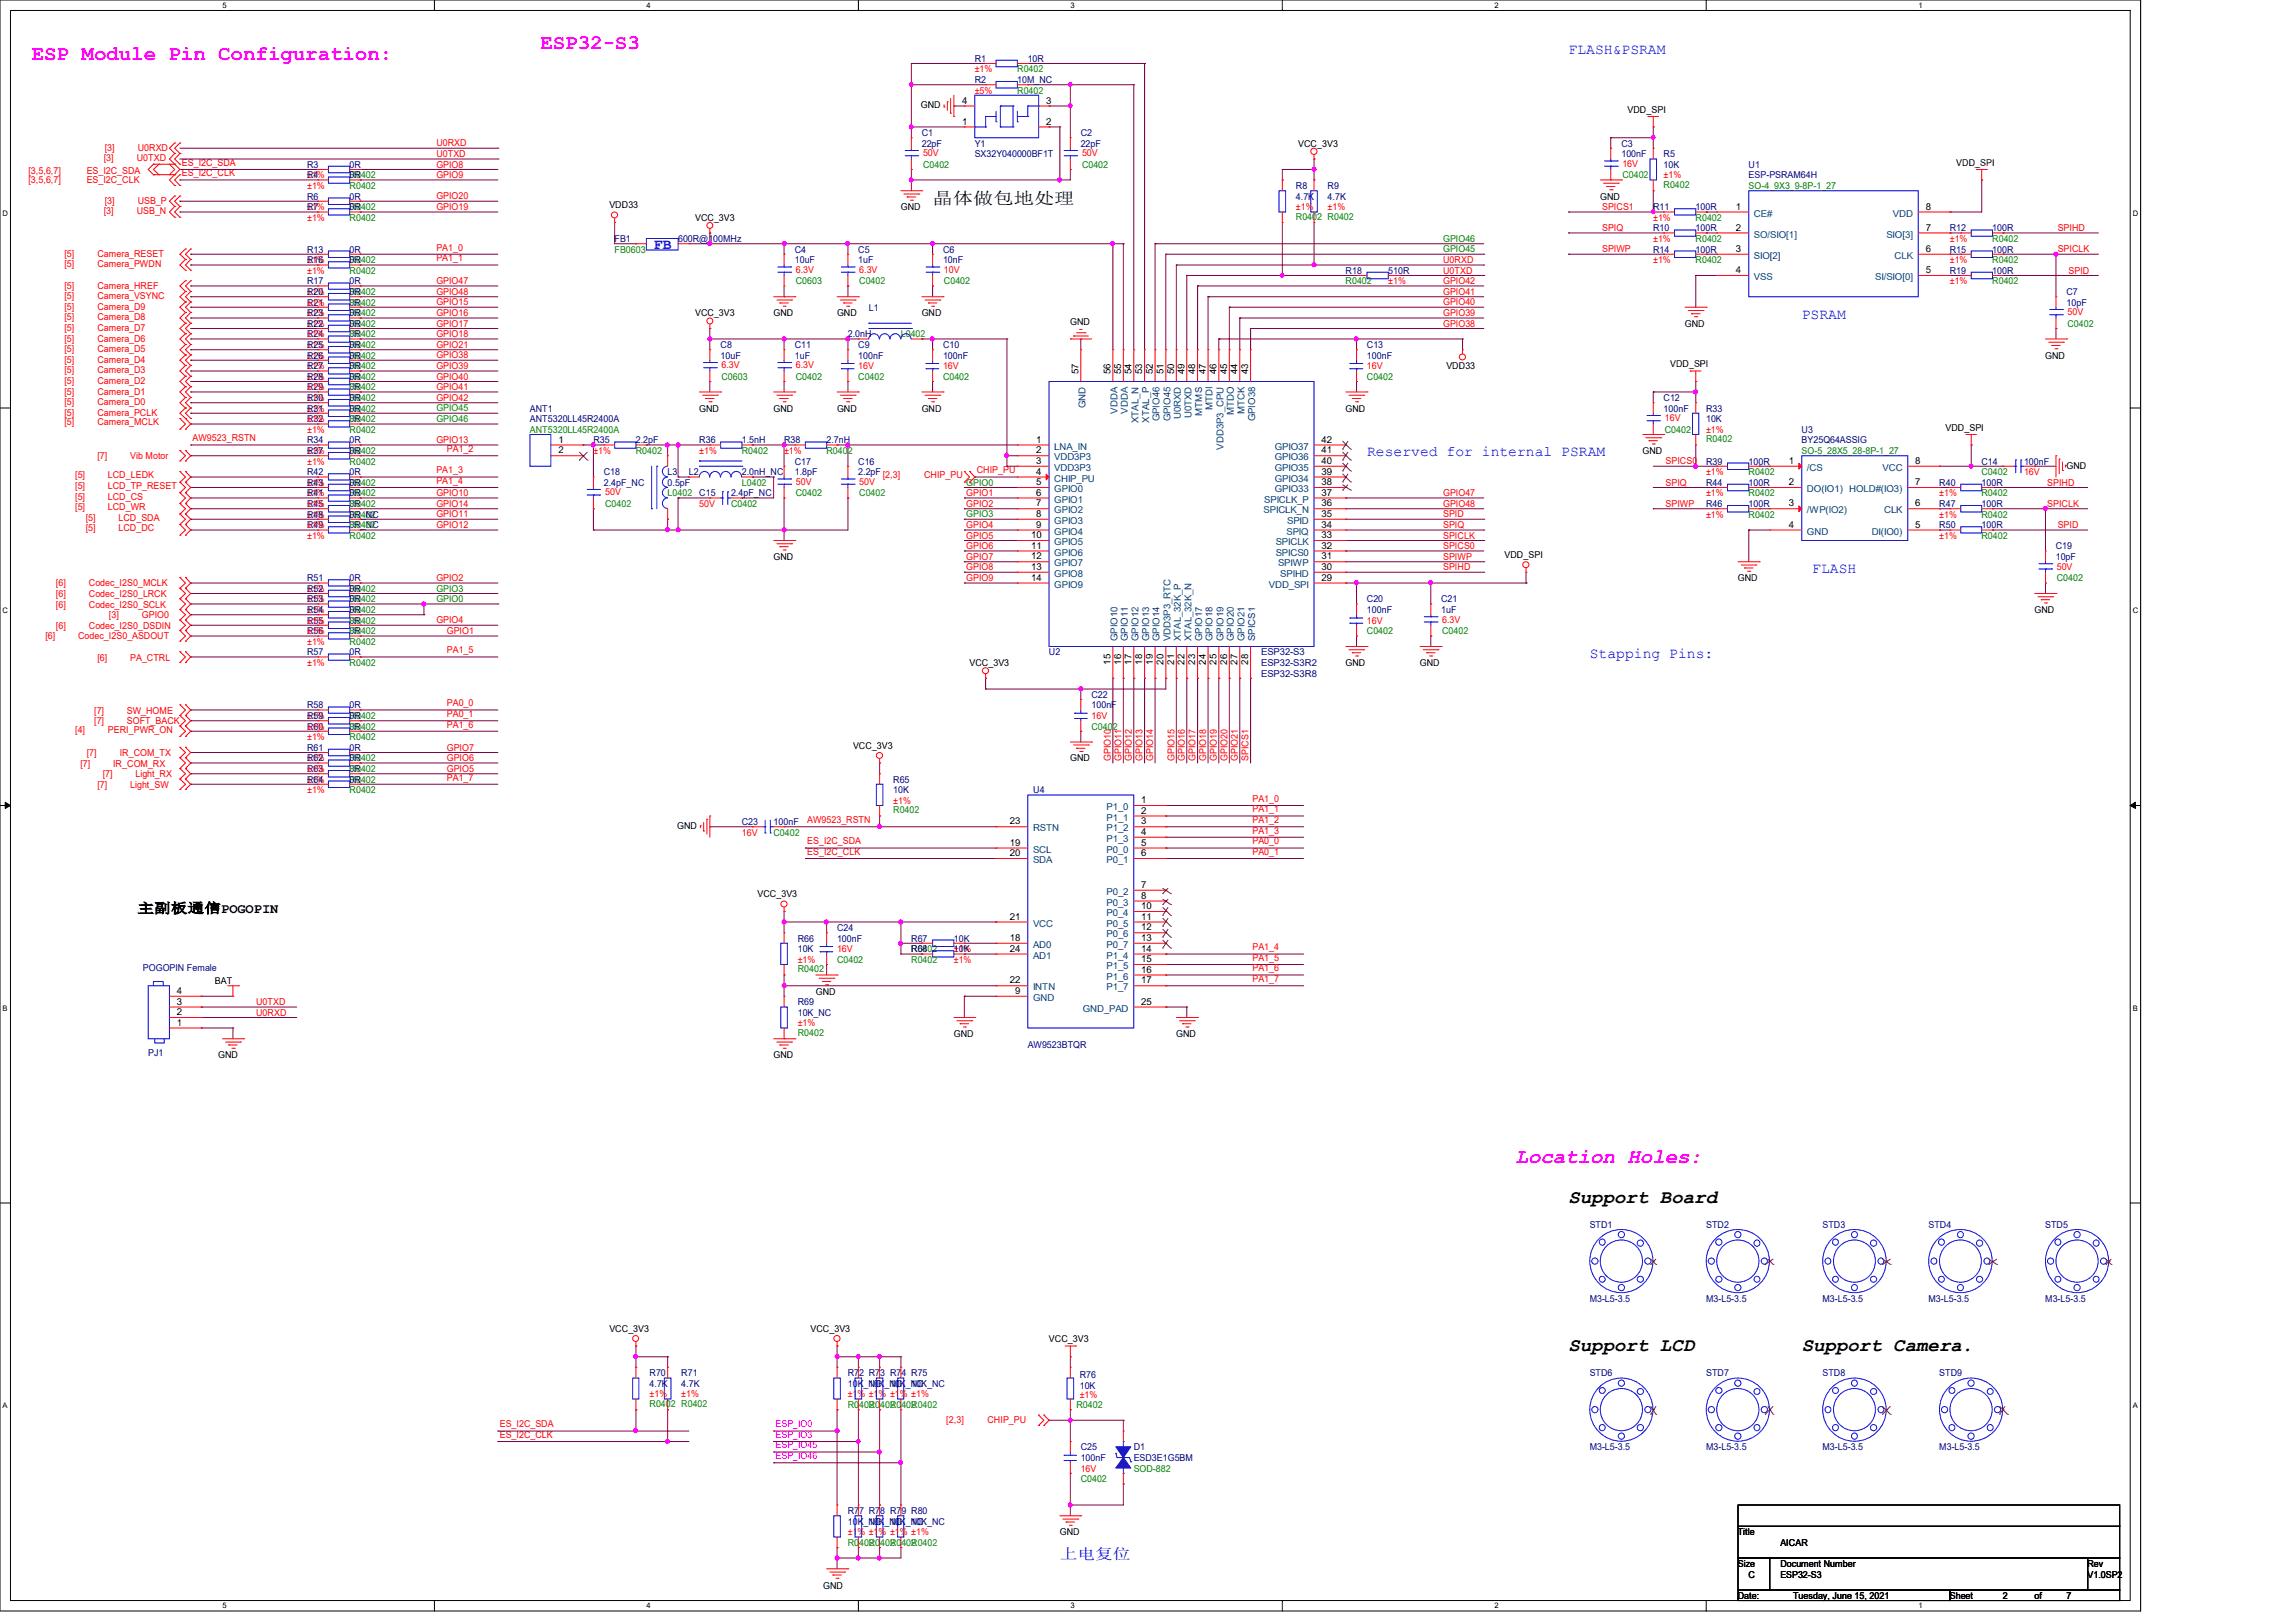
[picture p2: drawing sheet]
<svg xmlns="http://www.w3.org/2000/svg" width="297mm" height="210mm" viewBox="0 0 297 210" stroke-linecap="round" stroke-linejoin="round" font-family="sans-serif">
<defs><g id="words">
<g font-size="2.7" fill="#f0f">
<text x="4.1" y="7.7">ESP Module Pin Configuration:</text>
<text x="69.9" y="6.4">ESP32-S3</text>
<text x="196.1" y="150.5">Location Holes:</text>
</g>
<g font-size="2.5">
<text x="203" y="155.6">Support Board</text>
<text x="203" y="174.8">Support LCD</text>
<text x="233.2" y="174.8">Support Camera.</text>
</g>
<text font-size="2.2" x="120.7" y="26.5">晶体做包地处理</text>
<g font-size="1.9" fill="#00f">
<text x="203" y="6.9">FLASH&amp;PSRAM</text>
<text x="84.6" y="32.2">FB</text>
<text x="233.2" y="41.2">PSRAM</text>
<text x="176.9" y="59.1">Reserved for internal PSRAM</text>
<text x="234.5" y="74.2">FLASH</text>
<text x="205.7" y="85.1">Stapping Pins:</text>
<text x="137.2" y="201.7">上电复位</text>
</g>
<text font-size="1.8" x="17.8" y="118.1">主副板通信POGOPIN</text>
<g font-size="1.2" fill="#000080">
<text x="126.1" y="8">R1</text>
<text x="126.1" y="10.7">R2</text>
<text x="131.6" y="10.7">10M_NC</text>
<text x="133" y="8">10R</text>
<text x="119.3" y="17.6">C1</text>
<text x="139.9" y="17.6">C2</text>
<text x="39.7" y="21.7">R3</text>
<text x="39.7" y="23.1">R4</text>
<text x="45.3" y="21.7">0R</text>
<text x="45.3" y="23.1">0R</text>
<text x="119.3" y="19">22pF</text>
<text x="126.1" y="19">Y1</text>
<text x="126.1" y="20.3">SX32Y040000BF1T</text>
<text x="139.9" y="19">22pF</text>
<text x="209.8" y="19">C3</text>
<text x="209.8" y="20.3">100nF</text>
<text x="215.3" y="20.3">R5</text>
<text x="215.3" y="21.7">10K</text>
<text x="226.3" y="21.7">U1</text>
<text x="226.3" y="23.1">ESP-PSRAM64H</text>
<text x="39.7" y="25.8">R6</text>
<text x="39.7" y="27.2">R7</text>
<text x="45.3" y="25.8">0R</text>
<text x="45.3" y="27.2">0R</text>
<text x="167.7" y="24.4">R8</text>
<text x="167.7" y="25.8">4.7K</text>
<text x="171.8" y="24.4">R9</text>
<text x="171.8" y="25.8">4.7K</text>
<text x="213.9" y="27.2">R11</text>
<text x="213.9" y="29.9">R10</text>
<text x="219.4" y="27.2">100R</text>
<text x="219.4" y="29.9">100R</text>
<text x="252.3" y="29.9">R12</text>
<text x="257.8" y="29.9">100R</text>
<text x="39.7" y="32.7">R13</text>
<text x="39.7" y="34">R16</text>
<text x="45.3" y="32.7">0R</text>
<text x="45.3" y="34">0R</text>
<text x="79.5" y="31.3">FB1</text>
<text x="87.7" y="31.3">600R@100MHz</text>
<text x="102.9" y="32.7">C4</text>
<text x="102.9" y="34">10uF</text>
<text x="111.1" y="32.7">C5</text>
<text x="111.1" y="34">1uF</text>
<text x="122" y="32.7">C6</text>
<text x="122" y="34">10nF</text>
<text x="174.1" y="35.4">R18</text>
<text x="179.6" y="35.4">510R</text>
<text x="213.9" y="32.7">R14</text>
<text x="219.4" y="32.7">100R</text>
<text x="252.3" y="32.7">R15</text>
<text x="252.3" y="35.4">R19</text>
<text x="257.8" y="32.7">100R</text>
<text x="257.8" y="35.4">100R</text>
<text x="39.7" y="39.5">R21</text>
<text x="39.7" y="40.9">R23</text>
<text x="39.7" y="36.8">R17</text>
<text x="39.7" y="38.1">R20</text>
<text x="45.3" y="39.5">0R</text>
<text x="45.3" y="40.9">0R</text>
<text x="45.3" y="36.8">0R</text>
<text x="45.3" y="38.1">0R</text>
<text x="112.4" y="40.2">L1</text>
<text x="267.4" y="38.1">C7</text>
<text x="267.4" y="39.5">10pF</text>
<text x="39.7" y="43.6">R24</text>
<text x="39.7" y="45">R25</text>
<text x="39.7" y="46.4">R26</text>
<text x="39.7" y="47.8">R27</text>
<text x="39.7" y="42.3">R22</text>
<text x="45.3" y="43.6">0R</text>
<text x="45.3" y="45">0R</text>
<text x="45.3" y="46.4">0R</text>
<text x="45.3" y="47.8">0R</text>
<text x="45.3" y="42.3">0R</text>
<text x="93.3" y="45">C8</text>
<text x="93.3" y="46.4">10uF</text>
<text x="102.9" y="45">C11</text>
<text x="102.9" y="46.4">1uF</text>
<text x="109.7" y="43.6">2.0nH</text>
<text x="111.1" y="45">C9</text>
<text x="111.1" y="46.4">100nF</text>
<text x="122" y="45">C10</text>
<text x="122" y="46.4">100nF</text>
<text x="176.9" y="45">C13</text>
<text x="176.9" y="46.4">100nF</text>
<text x="39.7" y="50.5">R29</text>
<text x="39.7" y="51.9">R30</text>
<text x="39.7" y="53.3">R31</text>
<text x="39.7" y="49.1">R28</text>
<text x="45.3" y="50.5">0R</text>
<text x="45.3" y="51.9">0R</text>
<text x="45.3" y="53.3">0R</text>
<text x="45.3" y="49.1">0R</text>
<text x="68.6" y="53.3">ANT1</text>
<text x="215.3" y="51.9">C12</text>
<text x="215.3" y="53.3">100nF</text>
<text x="220.8" y="53.3">R33</text>
<text x="39.7" y="54.6">R32</text>
<text x="39.7" y="57.4">R34</text>
<text x="39.7" y="58.7">R37</text>
<text x="45.3" y="54.6">0R</text>
<text x="45.3" y="57.4">0R</text>
<text x="45.3" y="58.7">0R</text>
<text x="68.6" y="54.6">ANT5320LL45R2400A</text>
<text x="76.8" y="57.4">R35</text>
<text x="82.3" y="57.4">2.2pF</text>
<text x="90.5" y="57.4">R36</text>
<text x="96" y="57.4">1.5nH</text>
<text x="101.5" y="57.4">R38</text>
<text x="107" y="57.4">2.7nH</text>
<text x="220.8" y="54.6">10K</text>
<text x="233.1" y="56">U3</text>
<text x="233.1" y="57.4">BY25Q64ASSIG</text>
<text x="39.7" y="65.6">R45</text>
<text x="39.7" y="61.5">R42</text>
<text x="39.7" y="62.9">R43</text>
<text x="39.7" y="64.2">R41</text>
<text x="45.3" y="65.6">0R</text>
<text x="45.3" y="61.5">0R</text>
<text x="45.3" y="62.9">0R</text>
<text x="45.3" y="64.2">0R</text>
<text x="78.1" y="61.5">C18</text>
<text x="78.1" y="62.9">2.4pF_NC</text>
<text x="86.4" y="61.5">L3</text>
<text x="86.4" y="62.9">0.5pF</text>
<text x="89.1" y="61.5">L2</text>
<text x="90.5" y="64.2">C15</text>
<text x="94.6" y="64.2">2.4pF_NC</text>
<text x="96" y="61.5">2.0nH_NC</text>
<text x="102.9" y="60.1">C17</text>
<text x="102.9" y="61.5">1.8pF</text>
<text x="111.1" y="60.1">C16</text>
<text x="111.1" y="61.5">2.2pF</text>
<text x="220.8" y="65.6">R46</text>
<text x="220.8" y="60.1">R39</text>
<text x="220.8" y="62.9">R44</text>
<text x="226.3" y="65.6">100R</text>
<text x="226.3" y="60.1">100R</text>
<text x="226.3" y="62.9">100R</text>
<text x="251" y="62.9">R40</text>
<text x="251" y="65.6">R47</text>
<text x="256.4" y="62.9">100R</text>
<text x="256.4" y="60.1">C14</text>
<text x="256.4" y="65.6">100R</text>
<text x="261.9" y="60.1">100nF</text>
<text x="39.7" y="68.3">R49</text>
<text x="39.7" y="67">R48</text>
<text x="45.3" y="68.3">0R_NC</text>
<text x="45.3" y="67">0R_NC</text>
<text x="251" y="68.3">R50</text>
<text x="256.4" y="68.3">100R</text>
<text x="266" y="71.1">C19</text>
<text x="39.7" y="75.2">R51</text>
<text x="39.7" y="76.6">R52</text>
<text x="39.7" y="77.9">R53</text>
<text x="45.3" y="75.2">0R</text>
<text x="45.3" y="76.6">0R</text>
<text x="45.3" y="77.9">0R</text>
<text x="176.9" y="77.9">C20</text>
<text x="186.5" y="77.9">C21</text>
<text x="266" y="72.4">10pF</text>
<text x="39.7" y="82">R56</text>
<text x="39.7" y="80.7">R55</text>
<text x="39.7" y="79.3">R54</text>
<text x="45.3" y="82">0R</text>
<text x="45.3" y="80.7">0R</text>
<text x="45.3" y="79.3">0R</text>
<text x="176.9" y="79.3">100nF</text>
<text x="186.5" y="79.3">1uF</text>
<text x="39.7" y="84.8">R57</text>
<text x="45.3" y="84.8">0R</text>
<text x="135.8" y="84.8">U2</text>
<text x="163.2" y="87.5">ESP32-S3R8</text>
<text x="163.2" y="86.1">ESP32-S3R2</text>
<text x="163.2" y="84.8">ESP32-S3</text>
<text x="39.7" y="94.4">R60</text>
<text x="39.7" y="91.7">R58</text>
<text x="39.7" y="93">R59</text>
<text x="45.3" y="94.4">0R</text>
<text x="45.3" y="91.7">0R</text>
<text x="45.3" y="93">0R</text>
<text x="141.3" y="90.3">C22</text>
<text x="141.3" y="91.7">100nF</text>
<text x="39.7" y="99.9">R63</text>
<text x="39.7" y="97.2">R61</text>
<text x="39.7" y="98.5">R62</text>
<text x="39.7" y="101.3">R64</text>
<text x="45.3" y="99.9">0R</text>
<text x="45.3" y="97.2">0R</text>
<text x="45.3" y="98.5">0R</text>
<text x="45.3" y="101.3">0R</text>
<text x="115.6" y="101.3">R65</text>
<text x="96" y="106.7">C23</text>
<text x="100.1" y="106.7">100nF</text>
<text x="115.6" y="102.6">10K</text>
<text x="133.7" y="102.6">U4</text>
<text x="18.5" y="125.7">POGOPIN Female</text>
<text x="103.2" y="121.8">R66</text>
<text x="103.2" y="123.2">10K</text>
<text x="108.3" y="120.4">C24</text>
<text x="108.3" y="121.8">100nF</text>
<text x="117.9" y="121.8">R67</text>
<text x="117.9" y="123.2">R68</text>
<text x="123.4" y="121.8">10K</text>
<text x="123.4" y="123.2">10K</text>
<text x="103.2" y="130">R69</text>
<text x="103.2" y="131.4">10K_NC</text>
<text x="19.2" y="136.7">PJ1</text>
<text x="133" y="135.6">AW9523BTQR</text>
<text x="205.7" y="158.9">STD1</text>
<text x="220.8" y="158.9">STD2</text>
<text x="235.9" y="158.9">STD3</text>
<text x="249.6" y="158.9">STD4</text>
<text x="264.7" y="158.9">STD5</text>
<text x="205.7" y="168.4">M3-L5-3.5</text>
<text x="220.8" y="168.4">M3-L5-3.5</text>
<text x="235.9" y="168.4">M3-L5-3.5</text>
<text x="249.6" y="168.4">M3-L5-3.5</text>
<text x="264.7" y="168.4">M3-L5-3.5</text>
<text x="84.1" y="178.1">R70</text>
<text x="84.1" y="179.5">4.7K</text>
<text x="88.2" y="178.1">R71</text>
<text x="88.2" y="179.5">4.7K</text>
<text x="109.7" y="178.1">R72 R73 R74 R75</text>
<text x="109.7" y="179.5">10K_NC</text>
<text x="112.4" y="179.5">10K_NC</text>
<text x="115.2" y="179.5">10K_NC</text>
<text x="117.9" y="179.5">10K_NC</text>
<text x="139.7" y="178.4">R76</text>
<text x="139.7" y="179.7">10K</text>
<text x="205.7" y="178.1">STD6</text>
<text x="220.8" y="178.1">STD7</text>
<text x="235.9" y="178.1">STD8</text>
<text x="251" y="178.1">STD9</text>
<text x="139.9" y="187.7">C25</text>
<text x="139.9" y="189">100nF</text>
<text x="146.7" y="187.7">D1</text>
<text x="146.7" y="189">ESD3E1G5BM</text>
<text x="205.7" y="187.7">M3-L5-3.5</text>
<text x="220.8" y="187.7">M3-L5-3.5</text>
<text x="235.9" y="187.7">M3-L5-3.5</text>
<text x="251" y="187.7">M3-L5-3.5</text>
<text x="109.7" y="195.9">R77 R78 R79 R80</text>
<text x="109.7" y="197.3">10K_NC</text>
<text x="112.4" y="197.3">10K_NC</text>
<text x="115.2" y="197.3">10K_NC</text>
<text x="117.9" y="197.3">10K_NC</text>
</g>
<g font-size="1.2" fill="#f00">
<text x="126.1" y="9.4">±1%</text>
<text x="126.1" y="12.1">±5%</text>
<text x="3.7" y="22.5">[3,5,6,7]</text>
<text x="3.7" y="23.6">[3,5,6,7]</text>
<text x="11.2" y="22.5">ES_I2C_SDA</text>
<text x="11.2" y="23.6">ES_I2C_CLK</text>
<text x="13.4" y="20.9">[3]</text>
<text x="13.5" y="19.5">[3]</text>
<text x="17.7" y="20.9">U0TXD</text>
<text x="17.8" y="19.5">U0RXD</text>
<text x="23.5" y="22.8">ES_I2C_CLK</text>
<text x="23.5" y="21.5">ES_I2C_SDA</text>
<text x="39.7" y="23.1">±1%</text>
<text x="56.5" y="23">GPIO9</text>
<text x="56.5" y="21.7">GPIO8</text>
<text x="56.5" y="20.3">U0TXD</text>
<text x="56.5" y="18.9">U0RXD</text>
<text x="119.5" y="20.2">50V</text>
<text x="140" y="20.2">50V</text>
<text x="210" y="21.5">16V</text>
<text x="215.3" y="23.1">±1%</text>
<text x="13.4" y="27.7">[3]</text>
<text x="13.5" y="26.4">[3]</text>
<text x="17.7" y="27.7">USB_N</text>
<text x="17.8" y="26.4">USB_P</text>
<text x="39.7" y="27.2">±1%</text>
<text x="39.7" y="28.6">±1%</text>
<text x="39.7" y="24.4">±1%</text>
<text x="56.5" y="25.8">GPIO20</text>
<text x="56.5" y="27.2">GPIO19</text>
<text x="167.7" y="27.2">±1%</text>
<text x="171.8" y="27.2">±1%</text>
<text x="207.3" y="27.2">SPICS1</text>
<text x="207.3" y="29.9">SPIQ</text>
<text x="213.9" y="28.6">±1%</text>
<text x="266.3" y="29.9">SPIHD</text>
<text x="8.3" y="33.2">[5]</text>
<text x="8.3" y="34.6">[5]</text>
<text x="12.6" y="33.2">Camera_RESET</text>
<text x="12.6" y="34.6">Camera_PWDN</text>
<text x="39.7" y="34">±1%</text>
<text x="39.7" y="35.4">±1%</text>
<text x="56.5" y="33.8">PA1_1</text>
<text x="56.5" y="32.4">PA1_0</text>
<text x="103" y="35.3">6.3V</text>
<text x="111.2" y="35.3">6.3V</text>
<text x="122.2" y="35.3">10V</text>
<text x="186.8" y="35.4">U0TXD</text>
<text x="186.8" y="34">U0RXD</text>
<text x="207.3" y="32.6">SPIWP</text>
<text x="213.9" y="31.3">±1%</text>
<text x="213.9" y="34">±1%</text>
<text x="252.3" y="34">±1%</text>
<text x="252.3" y="31.3">±1%</text>
<text x="266.3" y="32.6">SPICLK</text>
<text x="267.7" y="35.4">SPID</text>
<text x="8.3" y="37.3">[5]</text>
<text x="8.3" y="38.7">[5]</text>
<text x="8.3" y="40.1">[5]</text>
<text x="8.3" y="41.4">[5]</text>
<text x="12.6" y="37.3">Camera_HREF</text>
<text x="12.6" y="38.7">Camera_VSYNC</text>
<text x="12.6" y="40.1">Camera_D9</text>
<text x="12.6" y="41.4">Camera_D8</text>
<text x="39.7" y="40.9">±1%</text>
<text x="39.7" y="38.1">±1%</text>
<text x="39.7" y="39.5">±1%</text>
<text x="56.5" y="36.7">GPIO47</text>
<text x="56.5" y="38.1">GPIO48</text>
<text x="56.5" y="40.9">GPIO16</text>
<text x="56.5" y="39.5">GPIO15</text>
<text x="179.6" y="36.8">±1%</text>
<text x="186.8" y="39.5">GPIO40</text>
<text x="186.8" y="36.7">GPIO42</text>
<text x="186.8" y="38.1">GPIO41</text>
<text x="186.8" y="40.9">GPIO39</text>
<text x="252.3" y="36.8">±1%</text>
<text x="267.6" y="40.8">50V</text>
<text x="8.3" y="42.8">[5]</text>
<text x="8.3" y="44.2">[5]</text>
<text x="8.3" y="45.6">[5]</text>
<text x="8.3" y="46.9">[5]</text>
<text x="12.6" y="42.8">Camera_D7</text>
<text x="12.6" y="44.2">Camera_D6</text>
<text x="12.6" y="45.6">Camera_D5</text>
<text x="12.6" y="46.9">Camera_D4</text>
<text x="39.7" y="45">±1%</text>
<text x="39.7" y="46.4">±1%</text>
<text x="39.7" y="47.8">±1%</text>
<text x="39.7" y="42.3">±1%</text>
<text x="39.7" y="43.6">±1%</text>
<text x="56.5" y="42.2">GPIO17</text>
<text x="56.5" y="43.6">GPIO18</text>
<text x="56.5" y="45">GPIO21</text>
<text x="56.5" y="46.4">GPIO38</text>
<text x="56.5" y="47.8">GPIO39</text>
<text x="93.4" y="47.6">6.3V</text>
<text x="103" y="47.6">6.3V</text>
<text x="111.1" y="47.8">16V</text>
<text x="122" y="47.8">16V</text>
<text x="176.9" y="47.8">16V</text>
<text x="186.8" y="42.2">GPIO38</text>
<text x="8.3" y="48.3">[5]</text>
<text x="8.3" y="49.7">[5]</text>
<text x="8.3" y="51.1">[5]</text>
<text x="8.3" y="52.4">[5]</text>
<text x="8.3" y="53.8">[5]</text>
<text x="12.6" y="48.3">Camera_D3</text>
<text x="12.6" y="49.7">Camera_D2</text>
<text x="12.6" y="51.1">Camera_D1</text>
<text x="12.6" y="52.4">Camera_D0</text>
<text x="12.6" y="53.8">Camera_PCLK</text>
<text x="39.7" y="51.9">±1%</text>
<text x="39.7" y="53.3">±1%</text>
<text x="39.7" y="49.1">±1%</text>
<text x="39.7" y="50.5">±1%</text>
<text x="56.5" y="49.1">GPIO40</text>
<text x="56.5" y="50.5">GPIO41</text>
<text x="56.5" y="51.9">GPIO42</text>
<text x="8.3" y="55">[5]</text>
<text x="12.6" y="55">Camera_MCLK</text>
<text x="12.6" y="59.4">[7]</text>
<text x="16.8" y="59.4">Vib Motor</text>
<text x="24.9" y="57.1">AW9523_RSTN</text>
<text x="39.7" y="56">±1%</text>
<text x="39.7" y="58.7">±1%</text>
<text x="39.7" y="54.6">±1%</text>
<text x="56.5" y="57.3">GPIO13</text>
<text x="57.8" y="58.5">PA1_2</text>
<text x="76.8" y="58.7">±1%</text>
<text x="90.5" y="58.7">±1%</text>
<text x="101.5" y="58.7">±1%</text>
<text x="215.5" y="54.5">16V</text>
<text x="220.8" y="56">±1%</text>
<text x="9.7" y="64.6">[5]</text>
<text x="9.7" y="66">[5]</text>
<text x="9.7" y="61.9">[5]</text>
<text x="9.7" y="63.2">[5]</text>
<text x="14" y="64.6">LCD_CS</text>
<text x="14" y="66">LCD_WR</text>
<text x="14" y="61.9">LCD_LEDK</text>
<text x="14" y="63.2">LCD_TP_RESET</text>
<text x="39.7" y="62.9">±1%</text>
<text x="39.7" y="64.2">±1%</text>
<text x="39.7" y="60.1">±1%</text>
<text x="39.7" y="65.6">±1%</text>
<text x="56.5" y="61.3">PA1_3</text>
<text x="56.5" y="62.6">PA1_4</text>
<text x="56.5" y="64.2">GPIO10</text>
<text x="56.5" y="65.6">GPIO14</text>
<text x="78.3" y="64.1">50V</text>
<text x="90.5" y="65.6">50V</text>
<text x="103" y="62.7">50V</text>
<text x="111.2" y="62.7">50V</text>
<text x="114.2" y="61.9">[2,3]</text>
<text x="119.6" y="61.9">CHIP_PU</text>
<text x="125" y="65.6">GPIO2</text>
<text x="125" y="64.2">GPIO1</text>
<text x="126.4" y="61.3">CHIP_PU</text>
<text x="186.8" y="64.2">GPIO47</text>
<text x="186.8" y="65.6">GPIO48</text>
<text x="215.5" y="60.1">SPICS0</text>
<text x="215.5" y="62.8">SPIQ</text>
<text x="215.5" y="65.6">SPIWP</text>
<text x="220.8" y="61.5">±1%</text>
<text x="220.8" y="64.2">±1%</text>
<text x="251" y="64.2">±1%</text>
<text x="261.9" y="61.5">16V</text>
<text x="264.9" y="62.8">SPIHD</text>
<text x="264.9" y="65.6">SPICLK</text>
<text x="11.1" y="67.4">[5]</text>
<text x="11.1" y="68.7">[5]</text>
<text x="15.3" y="67.4">LCD_SDA</text>
<text x="15.3" y="68.7">LCD_DC</text>
<text x="39.7" y="67">±1%</text>
<text x="39.7" y="69.7">±1%</text>
<text x="39.7" y="68.3">±1%</text>
<text x="56.5" y="66.9">GPIO11</text>
<text x="56.5" y="68.3">GPIO12</text>
<text x="125" y="71">GPIO6</text>
<text x="125" y="69.7">GPIO5</text>
<text x="125" y="68.3">GPIO4</text>
<text x="186.8" y="69.7">SPICLK</text>
<text x="186.8" y="66.9">SPID</text>
<text x="186.8" y="68.3">SPIQ</text>
<text x="186.8" y="71">SPICS0</text>
<text x="220.8" y="67">±1%</text>
<text x="251" y="69.7">±1%</text>
<text x="251" y="67">±1%</text>
<text x="266.3" y="68.3">SPID</text>
<text x="7.2" y="75.9">[6]</text>
<text x="7.2" y="77.3">[6]</text>
<text x="11.5" y="75.9">Codec_I2S0_MCLK</text>
<text x="11.5" y="77.3">Codec_I2S0_LRCK</text>
<text x="39.7" y="76.6">±1%</text>
<text x="39.7" y="77.9">±1%</text>
<text x="56.5" y="75.2">GPIO2</text>
<text x="125" y="73.8">GPIO8</text>
<text x="125" y="72.4">GPIO7</text>
<text x="125" y="75.2">GPIO9</text>
<text x="186.8" y="72.4">SPIWP</text>
<text x="186.8" y="73.8">SPIHD</text>
<text x="266.2" y="73.7">50V</text>
<text x="5.9" y="82.7">[6]</text>
<text x="7.2" y="81.4">[6]</text>
<text x="7.2" y="78.6">[6]</text>
<text x="10.1" y="82.7">Codec_I2S0_ASDOUT</text>
<text x="11.5" y="81.4">Codec_I2S0_DSDIN</text>
<text x="11.5" y="78.6">Codec_I2S0_SCLK</text>
<text x="14.1" y="80">[3]</text>
<text x="18.4" y="80">GPIO0</text>
<text x="39.7" y="83.4">±1%</text>
<text x="39.7" y="82">±1%</text>
<text x="39.7" y="79.3">±1%</text>
<text x="39.7" y="80.7">±1%</text>
<text x="56.5" y="80.6">GPIO4</text>
<text x="57.8" y="82">GPIO1</text>
<text x="176.9" y="80.7">16V</text>
<text x="186.6" y="80.6">6.3V</text>
<text x="12.6" y="85.5">[6]</text>
<text x="16.8" y="85.5">PA_CTRL</text>
<text x="39.7" y="86.1">±1%</text>
<text x="57.8" y="84.5">PA1_5</text>
<text x="9.7" y="94.8">[4]</text>
<text x="12.2" y="92.3">[7]</text>
<text x="12.2" y="93.7">[7]</text>
<text x="14" y="94.8">PERI_PWR_ON</text>
<text x="16.4" y="92.3">SW_HOME</text>
<text x="16.4" y="93.7">SOFT_BACK</text>
<text x="39.7" y="95.8">±1%</text>
<text x="39.7" y="93">±1%</text>
<text x="39.7" y="94.4">±1%</text>
<text x="57.8" y="91.4">PA0_0</text>
<text x="57.8" y="94.1">PA1_6</text>
<text x="57.8" y="92.8">PA0_1</text>
<text x="141.3" y="93">16V</text>
<text x="10.4" y="99.2">[7]</text>
<text x="11.2" y="97.8">[7]</text>
<text x="12.6" y="101.9">[7]</text>
<text x="13.3" y="100.6">[7]</text>
<text x="14.6" y="99.2">IR_COM_RX</text>
<text x="15.5" y="97.8">IR_COM_TX</text>
<text x="16.8" y="101.9">Light_SW</text>
<text x="17.5" y="100.6">Light_RX</text>
<text x="39.7" y="101.3">±1%</text>
<text x="39.7" y="98.5">±1%</text>
<text x="39.7" y="99.9">±1%</text>
<text x="57.8" y="99.9">GPIO5</text>
<text x="57.8" y="101">PA1_7</text>
<text x="57.8" y="98.5">GPIO6</text>
<text x="57.8" y="97.1">GPIO7</text>
<text x="143.8" y="98.5" transform="rotate(-90 143.8 98.5)">GPIO10</text>
<text x="145.1" y="98.5" transform="rotate(-90 145.1 98.5)">GPIO11</text>
<text x="146.5" y="98.5" transform="rotate(-90 146.5 98.5)">GPIO12</text>
<text x="147.9" y="98.5" transform="rotate(-90 147.9 98.5)">GPIO13</text>
<text x="149.2" y="98.5" transform="rotate(-90 149.2 98.5)">GPIO14</text>
<text x="152" y="98.5" transform="rotate(-90 152 98.5)">GPIO15</text>
<text x="153.3" y="98.5" transform="rotate(-90 153.3 98.5)">GPIO16</text>
<text x="154.7" y="98.5" transform="rotate(-90 154.7 98.5)">GPIO17</text>
<text x="156.1" y="98.5" transform="rotate(-90 156.1 98.5)">GPIO18</text>
<text x="157.5" y="98.5" transform="rotate(-90 157.5 98.5)">GPIO19</text>
<text x="158.8" y="98.5" transform="rotate(-90 158.8 98.5)">GPIO20</text>
<text x="160.2" y="98.5" transform="rotate(-90 160.2 98.5)">GPIO21</text>
<text x="161.6" y="98.5" transform="rotate(-90 161.6 98.5)">SPICS1</text>
<text x="39.7" y="102.6">±1%</text>
<text x="104.5" y="106.5">AW9523_RSTN</text>
<text x="115.6" y="104">±1%</text>
<text x="162.1" y="103.8">PA1_0</text>
<text x="162.1" y="105.1">PA1_1</text>
<text x="162.1" y="106.5">PA1_2</text>
<text x="162.1" y="107.9">PA1_3</text>
<text x="96" y="108.1">16V</text>
<text x="104.5" y="110.6">ES_I2C_CLK</text>
<text x="104.5" y="109.3">ES_I2C_SDA</text>
<text x="162.1" y="109.3">PA0_0</text>
<text x="162.1" y="110.6">PA0_1</text>
<text x="103.2" y="124.6">±1%</text>
<text x="108.3" y="123.2">16V</text>
<text x="123.4" y="123.2">±1%</text>
<text x="123.4" y="124.6">±1%</text>
<text x="162.1" y="123">PA1_4</text>
<text x="162.1" y="124.3">PA1_5</text>
<text x="162.1" y="125.7">PA1_6</text>
<text x="33.1" y="130">U0TXD</text>
<text x="33.1" y="131.4">U0RXD</text>
<text x="162.1" y="127.1">PA1_7</text>
<text x="103.2" y="132.8">±1%</text>
<text x="64.7" y="184.7">ES_I2C_SDA</text>
<text x="84.1" y="180.8">±1%</text>
<text x="88.2" y="180.8">±1%</text>
<text x="109.7" y="180.8">±1% ±1% ±1% ±1%</text>
<text x="122.5" y="184.1">[2,3]</text>
<text x="127.8" y="184.1">CHIP_PU</text>
<text x="139.7" y="180.9">±1%</text>
<text x="64.7" y="186.1">ES_I2C_CLK</text>
<text x="139.9" y="190.4">16V</text>
<text x="109.7" y="198.6">±1% ±1% ±1% ±1%</text>
</g>
<g font-size="1.2" fill="#008000">
<text x="131.6" y="9.4">R0402</text>
<text x="131.6" y="12.1">R0402</text>
<text x="45.3" y="23.1">R0402</text>
<text x="119.5" y="21.7">C0402</text>
<text x="140" y="21.7">C0402</text>
<text x="210" y="23.1">C0402</text>
<text x="45.3" y="27.2">R0402</text>
<text x="45.3" y="28.6">R0402</text>
<text x="45.3" y="24.4">R0402</text>
<text x="167.7" y="28.4">R0402 R0402</text>
<text x="215.3" y="24.3">R0402</text>
<text x="219.4" y="28.6">R0402</text>
<text x="226.3" y="24.4">SO-4_9X3_9-8P-1_27</text>
<text x="45.3" y="34">R0402</text>
<text x="45.3" y="35.4">R0402</text>
<text x="79.5" y="32.7">FB0603</text>
<text x="186.8" y="32.6">GPIO45</text>
<text x="186.8" y="31.3">GPIO46</text>
<text x="219.4" y="31.3">R0402</text>
<text x="219.4" y="34">R0402</text>
<text x="257.8" y="34">R0402</text>
<text x="257.8" y="31.3">R0402</text>
<text x="45.3" y="40.9">R0402</text>
<text x="45.3" y="38.1">R0402</text>
<text x="45.3" y="39.5">R0402</text>
<text x="103" y="36.8">C0603</text>
<text x="111.2" y="36.8">C0402</text>
<text x="122.2" y="36.8">C0402</text>
<text x="174.1" y="36.8">R0402</text>
<text x="257.8" y="36.8">R0402</text>
<text x="45.3" y="45">R0402</text>
<text x="45.3" y="46.4">R0402</text>
<text x="45.3" y="47.8">R0402</text>
<text x="45.3" y="42.3">R0402</text>
<text x="45.3" y="43.6">R0402</text>
<text x="116.6" y="43.6">L0402</text>
<text x="267.6" y="42.3">C0402</text>
<text x="45.3" y="51.9">R0402</text>
<text x="45.3" y="53.3">R0402</text>
<text x="45.3" y="49.1">R0402</text>
<text x="45.3" y="50.5">R0402</text>
<text x="56.5" y="53.2">GPIO45</text>
<text x="93.4" y="49.1">C0603</text>
<text x="103" y="49.1">C0402</text>
<text x="111.1" y="49.1">C0402</text>
<text x="122" y="49.1">C0402</text>
<text x="176.9" y="49.1">C0402</text>
<text x="45.3" y="56">R0402</text>
<text x="45.3" y="58.7">R0402</text>
<text x="45.3" y="54.6">R0402</text>
<text x="56.5" y="54.6">GPIO46</text>
<text x="68.6" y="56">ANT5320LL45R2400A</text>
<text x="82.3" y="58.7">R0402</text>
<text x="96" y="58.7">R0402</text>
<text x="107" y="58.7">R0402</text>
<text x="215.5" y="56">C0402</text>
<text x="220.8" y="57.2">R0402</text>
<text x="233.1" y="58.7">SO-5_28X5_28-8P-1_27</text>
<text x="45.3" y="62.9">R0402</text>
<text x="45.3" y="64.2">R0402</text>
<text x="45.3" y="60.1">R0402</text>
<text x="45.3" y="65.6">R0402</text>
<text x="78.3" y="65.6">C0402</text>
<text x="86.4" y="64.2">L0402</text>
<text x="94.6" y="65.6">C0402</text>
<text x="96" y="62.9">L0402</text>
<text x="103" y="64.2">C0402</text>
<text x="111.2" y="64.2">C0402</text>
<text x="125" y="62.8">GPIO0</text>
<text x="226.3" y="61.5">R0402</text>
<text x="226.3" y="64.2">R0402</text>
<text x="256.4" y="64.2">R0402</text>
<text x="256.4" y="61.5">C0402</text>
<text x="45.3" y="67">R0402</text>
<text x="45.3" y="69.7">R0402</text>
<text x="45.3" y="68.3">R0402</text>
<text x="125" y="66.9">GPIO3</text>
<text x="226.3" y="67">R0402</text>
<text x="256.4" y="69.7">R0402</text>
<text x="256.4" y="67">R0402</text>
<text x="45.3" y="76.6">R0402</text>
<text x="45.3" y="77.9">R0402</text>
<text x="56.5" y="76.5">GPIO3</text>
<text x="56.5" y="77.9">GPIO0</text>
<text x="266.2" y="75.2">C0402</text>
<text x="45.3" y="83.4">R0402</text>
<text x="45.3" y="82">R0402</text>
<text x="45.3" y="79.3">R0402</text>
<text x="45.3" y="80.7">R0402</text>
<text x="176.9" y="82">C0402</text>
<text x="186.6" y="82">C0402</text>
<text x="45.3" y="86.1">R0402</text>
<text x="45.3" y="95.8">R0402</text>
<text x="45.3" y="93">R0402</text>
<text x="45.3" y="94.4">R0402</text>
<text x="141.3" y="94.4">C0402</text>
<text x="45.3" y="101.3">R0402</text>
<text x="45.3" y="98.5">R0402</text>
<text x="45.3" y="99.9">R0402</text>
<text x="45.3" y="102.6">R0402</text>
<text x="115.6" y="105.2">R0402</text>
<text x="100.1" y="108.1">C0402</text>
<text x="103.2" y="125.8">R0402</text>
<text x="108.3" y="124.6">C0402</text>
<text x="117.9" y="123.2">R0402</text>
<text x="117.9" y="124.6">R0402</text>
<text x="103.2" y="134">R0402</text>
<text x="84.1" y="182">R0402 R0402</text>
<text x="109.7" y="182.2">R0402</text>
<text x="112.4" y="182.2">R0402</text>
<text x="115.2" y="182.2">R0402</text>
<text x="117.9" y="182.2">R0402</text>
<text x="139.3" y="182.2">R0402</text>
<text x="139.9" y="191.8">C0402</text>
<text x="146.7" y="190.4">SOD-882</text>
<text x="109.7" y="200">R0402</text>
<text x="112.4" y="200">R0402</text>
<text x="115.2" y="200">R0402</text>
<text x="117.9" y="200">R0402</text>
</g>
<g font-size="1.2">
<text x="119.2" y="14">GND</text>
<text x="124.5" y="16.1">1</text>
<text x="124.5" y="13.4">4</text>
<text x="135.4" y="13.4">3</text>
<text x="135.4" y="16.1">2</text>
<text x="210.6" y="14.6">VDD_SPI</text>
<text x="168" y="19">VCC_3V3</text>
<text x="253.2" y="21.4">VDD_SPI</text>
<text x="78.9" y="26.9">VDD33</text>
<text x="90" y="28.6">VCC_3V3</text>
<text x="116.6" y="27.2">GND</text>
<text x="207.1" y="25.8">GND</text>
<text x="224.7" y="27.1">1</text>
<text x="224.7" y="29.8">2</text>
<text x="249.2" y="27.1">8</text>
<text x="249.2" y="29.8">7</text>
<text x="224.7" y="32.6">3</text>
<text x="224.7" y="35.3">4</text>
<text x="249.2" y="32.6">6</text>
<text x="249.2" y="35.3">5</text>
<text x="90" y="40.9">VCC_3V3</text>
<text x="100.1" y="40.9">GND</text>
<text x="108.3" y="40.9">GND</text>
<text x="119.3" y="40.9">GND</text>
<text x="138.5" y="42">GND</text>
<text x="187.2" y="47.8">VDD33</text>
<text x="216.1" y="47.5">VDD_SPI</text>
<text x="218" y="42.3">GND</text>
<text x="264.7" y="46.4">GND</text>
<text x="90.5" y="53.3">GND</text>
<text x="100.1" y="53.3">GND</text>
<text x="108.3" y="53.3">GND</text>
<text x="119.3" y="53.3">GND</text>
<text x="139.6" y="48.4" transform="rotate(-90 139.6 48.4)">57</text>
<text x="143.7" y="48.4" transform="rotate(-90 143.7 48.4)">56</text>
<text x="145.1" y="48.4" transform="rotate(-90 145.1 48.4)">55</text>
<text x="146.4" y="48.4" transform="rotate(-90 146.4 48.4)">54</text>
<text x="147.8" y="48.4" transform="rotate(-90 147.8 48.4)">53</text>
<text x="149.2" y="48.4" transform="rotate(-90 149.2 48.4)">52</text>
<text x="150.6" y="48.4" transform="rotate(-90 150.6 48.4)">51</text>
<text x="151.9" y="48.4" transform="rotate(-90 151.9 48.4)">50</text>
<text x="153.3" y="48.4" transform="rotate(-90 153.3 48.4)">49</text>
<text x="154.7" y="48.4" transform="rotate(-90 154.7 48.4)">48</text>
<text x="156" y="48.4" transform="rotate(-90 156 48.4)">47</text>
<text x="157.4" y="48.4" transform="rotate(-90 157.4 48.4)">46</text>
<text x="158.8" y="48.4" transform="rotate(-90 158.8 48.4)">45</text>
<text x="160.1" y="48.4" transform="rotate(-90 160.1 48.4)">44</text>
<text x="161.5" y="48.4" transform="rotate(-90 161.5 48.4)">43</text>
<text x="174.1" y="53.3">GND</text>
<text x="72.3" y="57.3">1</text>
<text x="72.3" y="58.7">2</text>
<text x="134.1" y="57.3">1</text>
<text x="134.1" y="58.7">2</text>
<text x="171" y="58.7">41</text>
<text x="171" y="57.3">42</text>
<text x="212.6" y="58.7">GND</text>
<text x="251.8" y="55.7">VDD_SPI</text>
<text x="134.1" y="60">3</text>
<text x="134.1" y="62.8">5</text>
<text x="134.1" y="64.1">6</text>
<text x="134.1" y="65.5">7</text>
<text x="134.1" y="61.4">4</text>
<text x="171" y="65.5">36</text>
<text x="171" y="64.1">37</text>
<text x="171" y="62.8">38</text>
<text x="171" y="61.4">39</text>
<text x="171" y="60">40</text>
<text x="231.5" y="60">1</text>
<text x="231.5" y="62.8">2</text>
<text x="231.5" y="65.5">3</text>
<text x="247.9" y="65.5">6</text>
<text x="247.9" y="62.8">7</text>
<text x="247.9" y="60">8</text>
<text x="267.4" y="60.7">GND</text>
<text x="133.4" y="69.6">10</text>
<text x="133.4" y="71">11</text>
<text x="134.1" y="66.9">8</text>
<text x="134.1" y="68.3">9</text>
<text x="171" y="71">32</text>
<text x="171" y="68.3">34</text>
<text x="171" y="66.9">35</text>
<text x="171" y="69.6">33</text>
<text x="231.5" y="68.3">4</text>
<text x="247.9" y="68.3">5</text>
<text x="100.1" y="72.4">GND</text>
<text x="133.4" y="72.4">12</text>
<text x="133.4" y="73.7">13</text>
<text x="133.4" y="75.1">14</text>
<text x="171" y="75.1">29</text>
<text x="171" y="72.4">31</text>
<text x="171" y="73.7">30</text>
<text x="194.7" y="72.2">VDD_SPI</text>
<text x="224.9" y="75.2">GND</text>
<text x="263.3" y="79.3">GND</text>
<text x="125.5" y="86.1">VCC_3V3</text>
<text x="143.7" y="86" transform="rotate(-90 143.7 86)">15</text>
<text x="145.1" y="86" transform="rotate(-90 145.1 86)">16</text>
<text x="146.4" y="86" transform="rotate(-90 146.4 86)">17</text>
<text x="147.8" y="86" transform="rotate(-90 147.8 86)">18</text>
<text x="149.2" y="86" transform="rotate(-90 149.2 86)">19</text>
<text x="150.6" y="86" transform="rotate(-90 150.6 86)">20</text>
<text x="151.9" y="86" transform="rotate(-90 151.9 86)">21</text>
<text x="153.3" y="86" transform="rotate(-90 153.3 86)">22</text>
<text x="154.7" y="86" transform="rotate(-90 154.7 86)">23</text>
<text x="156" y="86" transform="rotate(-90 156 86)">24</text>
<text x="157.4" y="86" transform="rotate(-90 157.4 86)">25</text>
<text x="158.8" y="86" transform="rotate(-90 158.8 86)">26</text>
<text x="160.1" y="86" transform="rotate(-90 160.1 86)">27</text>
<text x="161.5" y="86" transform="rotate(-90 161.5 86)">28</text>
<text x="174.1" y="86.1">GND</text>
<text x="183.8" y="86.1">GND</text>
<text x="110.4" y="96.9">VCC_3V3</text>
<text x="138.5" y="98.5">GND</text>
<text x="87.6" y="107.3">GND</text>
<text x="130.7" y="106.7">23</text>
<text x="147.7" y="103.9">1</text>
<text x="147.7" y="105.3">2</text>
<text x="147.7" y="106.7">3</text>
<text x="130.7" y="109.4">19</text>
<text x="130.7" y="110.8">20</text>
<text x="147.7" y="108">4</text>
<text x="147.7" y="109.4">5</text>
<text x="147.7" y="110.8">6</text>
<text x="98" y="116.1">VCC_3V3</text>
<text x="130.7" y="119">21</text>
<text x="147.7" y="114.9">7</text>
<text x="147.7" y="116.3">8</text>
<text x="147.7" y="117.6">10</text>
<text x="147.7" y="119">11</text>
<text x="130.7" y="121.8">18</text>
<text x="130.7" y="123.1">24</text>
<text x="147.7" y="120.4">12</text>
<text x="147.7" y="121.8">13</text>
<text x="147.7" y="123.1">14</text>
<text x="147.7" y="124.5">15</text>
<text x="147.7" y="125.9">16</text>
<text x="22.9" y="131.4">2</text>
<text x="22.9" y="130">3</text>
<text x="22.9" y="128.6">4</text>
<text x="27.8" y="127.3">BAT</text>
<text x="105.6" y="128.7">GND</text>
<text x="130.7" y="127.3">22</text>
<text x="131.4" y="128.6">9</text>
<text x="147.7" y="127.3">17</text>
<text x="147.7" y="130">25</text>
<text x="22.9" y="132.7">1</text>
<text x="28.2" y="136.9">GND</text>
<text x="100.1" y="136.9">GND</text>
<text x="123.4" y="134.2">GND</text>
<text x="152.2" y="134.2">GND</text>
<text x="78.9" y="172.3">VCC_3V3</text>
<text x="104.9" y="172.3">VCC_3V3</text>
<text x="135.8" y="173.7">VCC_3V3</text>
<text x="137.1" y="198.6">GND</text>
<text x="224.9" y="198.6">Title</text>
<text x="224.9" y="202.7">Size</text>
<text x="230.4" y="202.7">Document Number</text>
<text x="230.4" y="200">AICAR</text>
<text x="270.1" y="202.7">Rev</text>
<text x="106.5" y="205.6">GND</text>
<text x="224.9" y="206.9">Date:</text>
<text x="226.3" y="204.1">C</text>
<text x="230.4" y="204.1">ESP32-S3</text>
<text x="232" y="206.9">Tuesday, June 15, 2021</text>
<text x="252.3" y="206.9">Sheet</text>
<text x="259.2" y="206.9">2</text>
<text x="263.3" y="206.9">of</text>
<text x="267.4" y="206.9">7</text>
<text x="270.1" y="204.1">V1.0SP2</text>
</g>
<g font-size="1.2" fill="#004080">
<text x="227" y="28">CE#</text>
<text x="245" y="28">VDD</text>
<text x="227" y="30.7">SO/SIO[1]</text>
<text x="227" y="33.5">SIO[2]</text>
<text x="244.1" y="30.7">SIO[3]</text>
<text x="245.2" y="33.5">CLK</text>
<text x="227" y="36.2">VSS</text>
<text x="242.7" y="36.2">SI/SIO[0]</text>
<text x="140.5" y="52.8" transform="rotate(-90 140.5 52.8)">GND</text>
<text x="144.6" y="53.5" transform="rotate(-90 144.6 53.5)">VDDA</text>
<text x="146" y="53.5" transform="rotate(-90 146 53.5)">VDDA</text>
<text x="155.6" y="53.8" transform="rotate(-90 155.6 53.8)">MTMS</text>
<text x="156.9" y="53.1" transform="rotate(-90 156.9 53.1)">MTDI</text>
<text x="159.7" y="53.7" transform="rotate(-90 159.7 53.7)">MTDO</text>
<text x="161" y="53.6" transform="rotate(-90 161 53.6)">MTCK</text>
<text x="136.4" y="58.2">LNA_IN</text>
<text x="136.4" y="59.6">VDD3P3</text>
<text x="147.3" y="54.7" transform="rotate(-90 147.3 54.7)">XTAL_N</text>
<text x="148.7" y="54.7" transform="rotate(-90 148.7 54.7)">XTAL_P</text>
<text x="150.1" y="54.5" transform="rotate(-90 150.1 54.5)">GPIO46</text>
<text x="151.5" y="54.5" transform="rotate(-90 151.5 54.5)">GPIO45</text>
<text x="152.8" y="54.2" transform="rotate(-90 152.8 54.2)">U0RXD</text>
<text x="154.2" y="54.1" transform="rotate(-90 154.2 54.1)">U0TXD</text>
<text x="158.3" y="58.2" transform="rotate(-90 158.3 58.2)">VDD3P3_CPU</text>
<text x="162.4" y="54.5" transform="rotate(-90 162.4 54.5)">GPIO38</text>
<text x="165" y="59.6">GPIO36</text>
<text x="165" y="58.2">GPIO37</text>
<text x="136.4" y="60.9">VDD3P3</text>
<text x="136.4" y="63.7">GPIO0</text>
<text x="136.4" y="65">GPIO1</text>
<text x="136.4" y="62.3">CHIP_PU</text>
<text x="163.6" y="65">SPICLK_P</text>
<text x="165" y="63.7">GPIO33</text>
<text x="165" y="62.3">GPIO34</text>
<text x="165" y="60.9">GPIO35</text>
<text x="233.8" y="60.9">/CS</text>
<text x="233.8" y="63.7">DO(IO1) HOLD#(IO3)</text>
<text x="243.6" y="60.9">VCC</text>
<text x="136.4" y="66.4">GPIO2</text>
<text x="136.4" y="67.8">GPIO3</text>
<text x="136.4" y="69.2">GPIO4</text>
<text x="136.4" y="70.5">GPIO5</text>
<text x="136.4" y="71.9">GPIO6</text>
<text x="163.5" y="66.4">SPICLK_N</text>
<text x="165.1" y="71.9">SPICS0</text>
<text x="165.1" y="70.5">SPICLK</text>
<text x="166.5" y="69.2">SPIQ</text>
<text x="166.6" y="67.8">SPID</text>
<text x="233.8" y="66.4">/WP(IO2)</text>
<text x="233.8" y="69.2">GND</text>
<text x="242.2" y="69.2">DI(IO0)</text>
<text x="243.8" y="66.4">CLK</text>
<text x="136.4" y="73.3">GPIO7</text>
<text x="136.4" y="74.6">GPIO8</text>
<text x="136.4" y="76">GPIO9</text>
<text x="164.2" y="76">VDD_SPI</text>
<text x="165.4" y="73.3">SPIWP</text>
<text x="165.7" y="74.6">SPIHD</text>
<text x="144.6" y="83" transform="rotate(-90 144.6 83)">GPIO10</text>
<text x="146" y="83" transform="rotate(-90 146 83)">GPIO11</text>
<text x="147.3" y="83" transform="rotate(-90 147.3 83)">GPIO12</text>
<text x="148.7" y="83" transform="rotate(-90 148.7 83)">GPIO13</text>
<text x="150.1" y="83" transform="rotate(-90 150.1 83)">GPIO14</text>
<text x="151.5" y="83" transform="rotate(-90 151.5 83)">VDD3P3_RTC</text>
<text x="152.8" y="83" transform="rotate(-90 152.8 83)">XTAL_32K_P</text>
<text x="154.2" y="83" transform="rotate(-90 154.2 83)">XTAL_32K_N</text>
<text x="155.6" y="83" transform="rotate(-90 155.6 83)">GPIO17</text>
<text x="156.9" y="83" transform="rotate(-90 156.9 83)">GPIO18</text>
<text x="158.3" y="83" transform="rotate(-90 158.3 83)">GPIO19</text>
<text x="159.7" y="83" transform="rotate(-90 159.7 83)">GPIO20</text>
<text x="161" y="83" transform="rotate(-90 161 83)">GPIO21</text>
<text x="162.4" y="83" transform="rotate(-90 162.4 83)">SPICS1</text>
<text x="133.7" y="107.6">RSTN</text>
<text x="143.2" y="104.8">P1_0</text>
<text x="143.2" y="106.2">P1_1</text>
<text x="143.2" y="107.6">P1_2</text>
<text x="133.7" y="110.3">SCL</text>
<text x="133.7" y="111.7">SDA</text>
<text x="143.2" y="108.9">P1_3</text>
<text x="143.2" y="110.3">P0_0</text>
<text x="143.2" y="111.7">P0_1</text>
<text x="133.7" y="119.9">VCC</text>
<text x="143.2" y="115.8">P0_2</text>
<text x="143.2" y="117.2">P0_3</text>
<text x="143.2" y="118.5">P0_4</text>
<text x="143.2" y="119.9">P0_5</text>
<text x="133.7" y="122.6">AD0</text>
<text x="133.7" y="124">AD1</text>
<text x="143.2" y="121.3">P0_6</text>
<text x="143.2" y="122.6">P0_7</text>
<text x="143.2" y="124">P1_4</text>
<text x="143.2" y="125.4">P1_5</text>
<text x="133.7" y="129.5">GND</text>
<text x="133.7" y="128.1">INTN</text>
<text x="140.1" y="130.9">GND_PAD</text>
<text x="143.2" y="126.7">P1_6</text>
<text x="143.2" y="128.1">P1_7</text>
</g>
<g font-size="1.2" fill="#f0f">
<text x="100.4" y="184.7">ESP_IO0</text>
<text x="100.4" y="187.4">ESP_IO45</text>
<text x="100.4" y="188.8">ESP_IO46</text>
<text x="100.4" y="186.1">ESP_IO3</text>
</g>
<g font-size="1">
<text x="28.8" y="1">5</text>
<text x="83.7" y="1">4</text>
<text x="138.5" y="1">3</text>
<text x="193.4" y="1">2</text>
<text x="248.3" y="1">1</text>
<text x=".3" y="27.9">D</text>
<text x="276" y="27.9">D</text>
<text x=".3" y="79.4">C</text>
<text x="276" y="79.4">C</text>
<text x=".3" y="130.8">B</text>
<text x="276" y="130.8">B</text>
<text x=".3" y="182.2">A</text>
<text x="276" y="182.2">A</text>
<text x="28.8" y="208.1">5</text>
<text x="83.7" y="208.1">4</text>
<text x="138.5" y="208.1">3</text>
<text x="193.4" y="208.1">2</text>
<text x="248.3" y="208.1">1</text>
</g>
</g></defs>
<path d="M0 0h277v208.4h-277zM1.4 1.4h274.3v205.7h-274.3z" fill="none" stroke="#000" stroke-width=".13"/>
<g fill="#fff">
<path d="M28.8 .1h.5v1.1h-.5z"/>
<path d="M28.8 207.2h.5v1.1h-.5z"/>
</g>
<path d="M56.2 0v1.4M56.2 207.1v1.3" fill="none" stroke="#000" stroke-width=".13"/>
<g fill="#fff">
<path d="M83.7 .1h.5v1.1h-.5z"/>
<path d="M83.7 207.2h.5v1.1h-.5z"/>
</g>
<path d="M111.1 0v1.4M111.1 207.1v1.3" fill="none" stroke="#000" stroke-width=".13"/>
<g fill="#fff">
<path d="M138.5 .1h.6v1.1h-.6z"/>
<path d="M138.5 207.2h.6v1.1h-.6z"/>
</g>
<path d="M165.9 0v1.4M165.9 207.1v1.3" fill="none" stroke="#000" stroke-width=".13"/>
<g fill="#fff">
<path d="M193.4 .1h.5v1.1h-.5z"/>
<path d="M193.4 207.2h.5v1.1h-.5z"/>
</g>
<path d="M220.8 0v1.4M220.8 207.1v1.3" fill="none" stroke="#000" stroke-width=".13"/>
<g fill="#fff">
<path d="M248.2 .1h.6v1.1h-.6z"/>
<path d="M248.2 207.2h.6v1.1h-.6z"/>
<path d="M.3 27.1h.8v1.1h-.8z"/>
<path d="M276 27.1h.7v1.1h-.7z"/>
<path d="M.3 78.5h.8v1.1h-.8z"/>
<path d="M276 78.5h.7v1.1h-.7z"/>
</g>
<path d="M0 52.8h1.4M275.7 52.8h1.3" fill="none" stroke="#000" stroke-width=".13"/>
<g fill="#fff">
<path d="M.3 129.9h.7v1.1h-.7z"/>
<path d="M276 129.9h.6v1.1h-.6z"/>
</g>
<path d="M0 104.2h1.4M275.7 104.2h1.3" fill="none" stroke="#000" stroke-width=".13"/>
<path d="M.7 103.8l.7 .4-.7 .4zM275.7 104.2l.7-.4v.8z" fill="#000" stroke="#000" stroke-width=".13"/>
<g fill="#fff">
<path d="M.3 181.4h.7v1.1h-.7z"/>
<path d="M276 181.4h.6v1.1h-.6z"/>
</g>
<path d="M0 155.7h1.4M275.7 155.7h1.3M224.9 194.7h49.4v2.8h-49.4zM224.9 197.5h49.4v4.1h-49.4zM224.9 201.6h4.1v4.1h-4.1zM224.9 205.7h27.4v1.4h-27.4zM229 201.6h41.2v4.1h-41.2zM252.3 205.7h22v1.4h-22zM270.2 201.6h4.1v4.1h-4.1z" fill="none" stroke="#000" stroke-width=".13"/>
<g fill="none" stroke="#800040" stroke-width=".13">
<path d="M23.3 19.2h41.1M64.4 19.2h.1M117.9 11h.1M117.9 8.2h.1M117.9 16.4h.1M117.9 11h9.7M117.9 8.2v9.6M117.9 16.4h6.9M117.9 8.2h9.7M123.4 13.7h.1M123.4 13.7h1.4M133 11h.1"/>
<path d="M133 8.2h.1M133 11h13.7M133 8.2h15.1M135.8 13.7h.1M135.8 16.4h.1M135.8 13.7h2.7M135.8 16.4h1.4M137.2 16.4h.1M137.2 16.4v6.9M138.5 11h.1M138.5 13.7h.1M138.5 11v6.8"/>
<path d="M146.7 11h.1M146.7 11v34.3M148.1 8.2h.1M148.1 8.2v37.1M208.4 17.8h.1M208.4 17.8v1.4M208.4 17.8h5.6M214 16.4h.1M214 17.8h.1M214 16.4v2.8M23.3 26h.1M23.3 27.4h.1"/>
<path d="M23.3 23.3h.1M23.3 21.9h.1M23.3 26h17.8M23.3 27.4h17.8M23.3 23.3h17.8M23.3 21.9h17.8M23.3 20.6h41.1M24.7 37h.1M24.7 38.4h.1M24.7 39.8h.1M24.7 34.3h.1M24.7 32.9h.1"/>
<path d="M24.7 37h16.4M24.7 38.4h16.4M24.7 39.8h16.4M24.7 32.9h16.4M24.7 34.3h16.4M46.6 37h.1M46.6 38.4h.1M46.6 26h.1M46.6 27.4h.1M46.6 23.3h.1M46.6 21.9h.1M46.6 39.8h.1"/>
<path d="M46.6 34.3h.1M46.6 32.9h.1M46.6 37h17.8M46.6 38.4h17.8M46.6 39.8h17.8M46.6 26h17.8M46.6 27.4h17.8M46.6 23.3h17.8M46.6 21.9h17.8M46.6 32.9h17.8M46.6 34.3h17.8M64.4 20.6h.1"/>
<path d="M79.5 28.8h.1M79.5 28.8v2.7h2.8M82.3 31.5h.1M89.2 31.5h56.2M91.9 31.5h.1M91.9 30.1h.1M91.9 30.1v1.4M101.5 31.5h.1M101.5 38.4h.1M101.5 31.5v1.4M101.5 37v1.4M109.7 37h.1"/>
<path d="M109.7 31.5h.1M109.7 31.5v1.4M109.7 37v1.4M117.9 21.9h.1M117.9 23.3h.1M117.9 21.9v2.8M120.7 31.5h.1M120.7 37h.1M120.7 31.5v1.4M120.7 37v1.4M137.2 23.3h.1M138.5 21.9h.1"/>
<path d="M138.5 21.9v1.4h-20.6M144 31.5h.1M144 31.5v13.8M145.4 31.5h.1M145.4 31.5v13.8M149.5 31.5h.1M149.5 31.5h42.5M149.5 31.5v13.8M150.9 32.9h.1M150.9 32.9h41.1M150.9 32.9v12.4M152.2 34.3h.1"/>
<path d="M152.2 34.3h39.8M152.2 34.3v11M153.6 35.6h.1M153.6 35.6h22M153.6 35.6v9.7M155 37h.1M155 37h37M155 37v8.3M156.3 38.4h.1M156.3 38.4h35.7M156.3 38.4v6.9M159.1 39.8h.1"/>
<path d="M159.1 39.8h32.9M159.1 39.8v5.5M165.9 35.6h.1M165.9 21.9h.1M165.9 23.3h.1M165.9 21.9h4.2M165.9 21.9v1.4M165.9 28.8v6.8M170.1 20.6h.1M170.1 34.3h.1M170.1 23.3h.1M170.1 20.6v2.7"/>
<path d="M170.1 28.8v5.5M175.6 35.6h.1M181 35.6h11M192 35.6h.1M192 32.9h.1M192 34.3h.1M203 27.4h.1M203 32.9h.1M203 30.1h.1M203 27.4h12.3M203 32.9h12.3M203 30.1h12.3"/>
<path d="M214 24.7h.1M214 27.4h.1M214 24.7v2.7M219.5 35.6h.1M219.5 35.6h2.7M219.5 35.6v4.2M220.8 27.4h.1M220.8 30.1h.1M220.8 32.9h.1M220.8 27.4h1.4M220.8 32.9h1.4M220.8 30.1h1.4"/>
<path d="M252.3 27.4h.1M252.3 30.1h.1M252.3 35.6h.1M252.3 32.9h.1M252.3 35.6h1.4M252.3 32.9h1.4M252.3 30.1h1.4M256.5 23.3h.1M256.5 23.3v4.1h-4.2M259.2 35.6h.1M259.2 30.1h.1M259.2 32.9h.1"/>
<path d="M259.2 35.6h12.4M259.2 32.9h12.4M259.2 30.1h12.4M266.1 32.9h.1M266.1 32.9v5.5M24.7 41.1h.1M24.7 42.5h.1M24.7 43.9h.1M24.7 45.3h.1M24.7 46.6h.1M24.7 48h.1M24.7 49.4h.1"/>
<path d="M24.7 50.7h.1M24.7 52.1h.1M24.7 53.5h.1M24.7 54.9h.1M24.7 59h.1M24.7 57.6h.1M24.7 41.1h16.4M24.7 42.5h16.4M24.7 43.9h16.4M24.7 45.3h16.4M24.7 46.6h16.4M24.7 48h16.4"/>
<path d="M24.7 49.4h16.4M24.7 59h16.4M24.7 57.6h16.4M24.7 50.7h16.4M24.7 52.1h16.4M24.7 53.5h16.4M24.7 54.9h16.4M46.6 41.1h.1M46.6 42.5h.1M46.6 43.9h.1M46.6 45.3h.1M46.6 46.6h.1"/>
<path d="M46.6 48h.1M46.6 49.4h.1M46.6 50.7h.1M46.6 52.1h.1M46.6 53.5h.1M46.6 54.9h.1M46.6 59h.1M46.6 57.6h.1M46.6 41.1h17.8M46.6 42.5h17.8M46.6 43.9h17.8M46.6 45.3h17.8"/>
<path d="M46.6 46.6h17.8M46.6 48h17.8M46.6 49.4h17.8M46.6 59h17.8M46.6 57.6h17.8M46.6 50.7h17.8M46.6 52.1h17.8M46.6 53.5h17.8M46.6 54.9h17.8M75.4 57.6h.1M75.4 57.6h2.7M76.8 57.6h.1"/>
<path d="M76.8 57.6v4.1M83.7 57.6h.1M83.7 57.6h8.2M86.4 57.6h.1M86.4 57.6v1.4M87.8 57.6h.1M87.8 57.6v4.1M91.9 42.5h.1M91.9 49.4h.1M91.9 43.9h.1M91.9 43.9h19.2M91.9 42.5v2.8"/>
<path d="M91.9 49.4v1.3M97.4 57.6h.1M97.4 57.6h5.5M101.5 49.4h.1M101.5 43.9h.1M101.5 57.6h.1M101.5 43.9v1.4M101.5 49.4v1.3M101.5 57.6v2.7M108.3 57.6h.1M108.3 57.6h23.4M109.7 43.9h.1"/>
<path d="M109.7 49.4h.1M109.7 57.6h.1M109.7 43.9v1.4M109.7 49.4v1.3M109.7 57.6v2.7M119.3 43.9h.1M119.3 43.9h11M120.7 43.9h.1M120.7 49.4h.1M120.7 43.9v1.4M120.7 49.4v1.3M130.3 59h.1"/>
<path d="M130.3 43.9h.1M130.3 43.9v16.4M130.3 59h1.4M139.9 43.9h.1M139.9 43.9v1.4M157.7 43.9h.1M157.7 43.9h31.6M157.7 43.9v1.4M160.4 41.1h.1M160.4 41.1h31.6M160.4 41.1v4.2M161.8 42.5h.1"/>
<path d="M161.8 42.5h30.2M161.8 42.5v2.8M175.6 49.4h.1M175.6 43.9h.1M175.6 43.9v1.4M175.6 49.4v1.3M189.3 43.9h.1M189.3 43.9v1.4M214 50.7h.1M214 50.7v1.4M214 50.7h5.5M219.5 50.7h.1"/>
<path d="M219.5 49.4h.1M219.5 49.4v2.7M219.5 57.6v2.7M255.1 57.6h.1M255.1 57.6v2.7M266.1 42.5h.1M266.1 42.5v1.4M24.7 67.2h.1M24.7 64.4h.1M24.7 65.8h.1M24.7 61.7h.1M24.7 63.1h.1"/>
<path d="M24.7 75.4h.1M24.7 78.1h.1M24.7 76.8h.1M24.7 68.6h.1M24.7 79.5h.1M24.7 67.2h16.4M24.7 64.4h16.4M24.7 65.8h16.4M24.7 61.7h16.4M24.7 63.1h16.4M24.7 68.6h16.4M24.7 75.4h16.4"/>
<path d="M24.7 78.1h16.4M24.7 76.8h16.4M24.7 79.5h16.4M46.6 67.2h.1M46.6 61.7h.1M46.6 63.1h.1M46.6 75.4h.1M46.6 68.6h.1M46.6 64.4h.1M46.6 65.8h.1M46.6 76.8h.1M46.6 79.5h.1"/>
<path d="M46.6 67.2h17.8M46.6 64.4h17.8M46.6 65.8h17.8M46.6 61.7h17.8M46.6 63.1h17.8M46.6 68.6h17.8M46.6 75.4h17.8M46.6 78.1h17.8M46.6 76.8h17.8M46.6 79.5h8.3M54.9 78.1h.1M54.9 79.5h.1"/>
<path d="M54.9 78.1v1.4M64.4 78.1h.1M76.8 65.8h.1M76.8 68.6h.1M76.8 65.8v2.8M86.4 67.2h.1M86.4 68.6h.1M86.4 67.2v1.4M87.8 61.7h.1M87.8 64.4h.1M87.8 68.6h.1M87.8 64.4h4.1"/>
<path d="M87.8 61.7h1.4M87.8 64.4v4.2M96 64.4h.1M97.4 61.7h.1M97.4 61.7h2.7M100.1 61.7h.1M100.1 61.7v2.7h-4.1M101.5 68.6h.1M101.5 64.4h.1M101.5 64.4v5.5M109.7 64.4h.1M109.7 64.4v4.2h-32.9"/>
<path d="M124.8 67.2h.1M124.8 65.8h.1M124.8 64.4h.1M124.8 63.1h.1M124.8 74h.1M124.8 72.7h.1M124.8 71.3h.1M124.8 69.9h.1M124.8 68.6h.1M124.8 75.4h.1M124.8 67.2h6.9M124.8 64.4h6.9"/>
<path d="M124.8 65.8h6.9M124.8 63.1h6.9M124.8 69.9h6.9M124.8 74h6.9M124.8 72.7h6.9M124.8 71.3h6.9M124.8 68.6h6.9M124.8 75.4h6.9M126.2 61.7h.1M126.2 61.7h5.5M130.3 60.3h.1M130.3 60.3h1.4"/>
<path d="M174.2 64.4h.1M174.2 65.8h.1M174.2 75.4h.1M174.2 71.3h.1M174.2 67.2h17.8M174.2 64.4h17.8M174.2 65.8h17.8M174.2 69.9h17.8M174.2 74h17.8M174.2 72.7h17.8M174.2 71.3h17.8M174.2 68.6h17.8"/>
<path d="M174.2 75.4h23.3M175.6 75.4h.1M175.6 75.4v2.7M185.2 75.4h.1M185.2 75.4v2.7M192 69.9h.1M192 67.2h.1M192 68.6h.1M192 72.7h.1M192 74h.1M197.5 75.4h.1M197.5 74v1.4"/>
<path d="M214 63.1h.1M214 65.8h.1M214 65.8h8.2M214 63.1h8.2M214 60.3h8.2M219.5 60.3h.1M222.2 60.3h.1M226.3 68.6h.1M226.3 68.6h2.7M226.3 68.6v4.1M227.7 60.3h.1M227.7 65.8h.1"/>
<path d="M227.7 63.1h.1M227.7 65.8h1.3M227.7 63.1h1.3M227.7 60.3h1.3M251 60.3h.1M251 63.1h.1M251 68.6h.1M251 65.8h.1M251 65.8h1.3M251 63.1h1.3M251 68.6h1.3M251 60.3h8.2"/>
<path d="M255.1 60.3h.1M257.9 65.8h.1M257.9 63.1h.1M257.9 68.6h.1M257.9 65.8h12.3M257.9 63.1h12.3M257.9 68.6h12.3M263.3 60.3h.1M263.3 60.3h2.8M264.7 75.4h.1M264.7 65.8h.1M264.7 65.8v5.5"/>
<path d="M264.7 75.4v1.4M24.7 82.3h.1M24.7 85h.1M24.7 91.9h.1M24.7 94.6h.1M24.7 97.4h.1M24.7 98.7h.1M24.7 80.9h.1M24.7 93.3h.1M24.7 82.3h16.4M24.7 85h16.4M24.7 91.9h16.4"/>
<path d="M24.7 94.6h16.4M24.7 98.7h16.4M24.7 97.4h16.4M24.7 80.9h16.4M24.7 93.3h16.4M46.6 82.3h.1M46.6 85h.1M46.6 91.9h.1M46.6 94.6h.1M46.6 98.7h.1M46.6 97.4h.1M46.6 93.3h.1"/>
<path d="M46.6 80.9h.1M46.6 82.3h17.8M46.6 85h17.8M46.6 91.9h17.8M46.6 94.6h17.8M46.6 98.7h17.8M46.6 97.4h17.8M46.6 80.9h17.8M46.6 93.3h17.8M113.8 98.7h.1M113.8 98.7v1.4M127.6 89.2h.1"/>
<path d="M127.6 87.8h.1M127.6 87.8v1.4M139.9 89.2h.1M139.9 94.6h.1M139.9 89.2v1.3M139.9 94.6v1.4M144 87.8h.1M144 87.8v10.9M145.4 87.8h.1M145.4 87.8v10.9M146.7 87.8h.1M146.7 87.8v10.9"/>
<path d="M148.1 87.8h.1M148.1 87.8v10.9M149.5 87.8h.1M149.5 87.8v10.9M150.9 87.8h.1M150.9 87.8v1.4h-23.3M152.2 87.8h.1M152.2 87.8v10.9M153.6 87.8h.1M153.6 87.8v10.9M155 87.8h.1M155 87.8v10.9"/>
<path d="M156.3 87.8h.1M156.3 87.8v10.9M157.7 87.8h.1M157.7 87.8v10.9M159.1 87.8h.1M159.1 87.8v10.9M160.4 87.8h.1M160.4 87.8v10.9M161.8 87.8h.1M161.8 87.8v10.9M175.6 82.3h.1M175.6 82.3v1.4"/>
<path d="M185.2 82.3h.1M185.2 82.3v1.4M24.7 100.1h.1M24.7 101.5h.1M24.7 100.1h16.4M24.7 101.5h16.4M46.6 100.1h.1M46.6 101.5h.1M46.6 100.1h17.8M46.6 101.5h17.8M91.9 107h.1M91.9 107h5.5"/>
<path d="M101.5 117.9h.1M101.5 119.3h.1M101.5 117.9v2.8M101.5 107h27.4M101.5 119.3h27.4M104.2 111.1h.1M104.2 109.7h.1M104.2 111.1h24.7M104.2 109.7h24.7M107 119.3h.1M107 119.3v1.4M113.8 107h.1"/>
<path d="M113.8 105.6h.1M113.8 105.6v1.4M116.6 119.3h.1M116.6 119.3v4.1M128.9 119.3h.1M150.9 104.2h.1M150.9 105.6h.1M150.9 107h.1M150.9 108.3h.1M150.9 109.7h.1M150.9 111.1h.1M150.9 111.1h17.8"/>
<path d="M150.9 109.7h17.8M150.9 104.2h17.8M150.9 105.6h17.8M150.9 107h17.8M150.9 108.3h17.8M26 130.3h.1M26 131.7h.1M26 133h.1M26 128.9h.1M26 130.3h12.4M26 131.7h12.4M26 133h4.1"/>
<path d="M26 128.9h4.1M30.1 133h.1M30.1 133v1.4M101.5 126.2h.1M101.5 127.6h.1M101.5 126.2v2.7M101.5 127.6h27.4M107 124.8h.1M107 124.8v1.4M116.6 122h.1M116.6 123.4h.1M116.6 123.4h2.7"/>
<path d="M116.6 122h2.7M119.3 122h.1M119.3 123.4h.1M124.8 128.9h.1M124.8 122h.1M124.8 123.4h.1M124.8 128.9h4.1M124.8 123.4h4.1M124.8 128.9v2.8M124.8 122h4.1M150.9 123.4h.1M150.9 124.8h.1"/>
<path d="M150.9 126.2h.1M150.9 130.3h.1M150.9 127.6h.1M150.9 130.3h2.7M150.9 123.4h17.8M150.9 124.8h17.8M150.9 126.2h17.8M150.9 127.6h17.8M153.6 130.3h.1M153.6 130.3v1.4M82.3 175.6h.1M82.3 174.2h.1"/>
<path d="M82.3 174.2v2.7M82.3 175.6h4.1M86.4 175.6h.1M86.4 175.6v1.3M108.3 174.2h.1M108.3 175.6h.1M108.3 174.2v2.7M108.3 175.6h8.3M111.1 175.6h.1M111.1 175.6v1.3M113.8 175.6h.1M113.8 175.6v1.3"/>
<path d="M116.6 175.6h.1M116.6 175.6v1.3M138.5 175.6h.1M138.5 175.6v1.3M64.4 186.5h.1M64.4 185.2h.1M64.4 186.5h24.8M64.4 185.2h24.8M82.3 185.2h.1M82.3 182.4h.1M82.3 182.4v2.8M86.4 186.5h.1"/>
<path d="M86.4 182.4h.1M86.4 182.4v4.1M100.1 185.2h.1M100.1 187.9h.1M100.1 189.3h.1M100.1 186.5h.1M100.1 186.5h11M100.1 185.2h8.2M100.1 187.9h13.7M100.1 189.3h16.5M108.3 182.4h.1M108.3 185.2h.1"/>
<path d="M108.3 182.4v12.3M111.1 182.4h.1M111.1 186.5h.1M111.1 182.4v12.3M113.8 182.4h.1M113.8 194.7h.1M113.8 182.4v12.3M116.6 189.3h.1M116.6 182.4v12.3M135.8 183.8h.1M135.8 183.8h9.6M138.5 182.4h.1"/>
<path d="M138.5 183.8h.1M138.5 190.6h.1M138.5 194.7h.1M138.5 182.4v4.1M138.5 190.6v5.5M145.4 192h.1M145.4 183.8h.1M145.4 183.8v1.4M145.4 192v2.7h-6.9M108.3 200.2h.1M108.3 201.6h.1M108.3 200.2v2.8"/>
<path d="M111.1 200.2h.1M111.1 201.6h.1M111.1 200.2v1.4M113.8 200.2h.1M113.8 201.6h.1M113.8 200.2v1.4M116.6 200.2h.1M116.6 200.2v1.4h-8.3"/>
</g>
<g fill="#f0f" stroke="#f0f" stroke-width=".13">
<circle cx="86.4" cy="186.5" r=".24"/>
<circle cx="82.3" cy="185.1" r=".25"/>
<circle cx="113.8" cy="201.6" r=".25"/>
<circle cx="111.1" cy="201.6" r=".24"/>
<circle cx="108.3" cy="201.6" r=".25"/>
<circle cx="111.1" cy="186.5" r=".23"/>
<circle cx="113.8" cy="187.9" r=".25"/>
<circle cx="108.3" cy="175.5" r=".25"/>
<circle cx="113.8" cy="175.5" r=".25"/>
<circle cx="111.1" cy="175.5" r=".24"/>
<circle cx="108.3" cy="185.1" r=".25"/>
<circle cx="116.5" cy="189.2" r=".25"/>
<circle cx="82.3" cy="175.5" r=".25"/>
<circle cx="139.9" cy="89.1" r=".25"/>
<circle cx="175.5" cy="43.9" r=".25"/>
<circle cx="144" cy="31.5" r=".25"/>
<circle cx="120.6" cy="31.5" r=".25"/>
<circle cx="109.7" cy="43.9" r=".25"/>
<circle cx="101.5" cy="43.9" r=".25"/>
<circle cx="91.9" cy="43.9" r=".25"/>
<circle cx="120.6" cy="43.9" r=".25"/>
<circle cx="175.5" cy="75.4" r=".25"/>
<circle cx="185.1" cy="75.4" r=".25"/>
<circle cx="130.3" cy="58.9" r=".25"/>
<circle cx="117.9" cy="16.4" r=".24"/>
<circle cx="117.9" cy="10.9" r=".24"/>
<circle cx="138.5" cy="13.7" r=".24"/>
<circle cx="137.1" cy="23.3" r=".25"/>
<circle cx="117.9" cy="23.3" r=".24"/>
<circle cx="213.9" cy="27.4" r=".24"/>
<circle cx="255.1" cy="60.3" r=".24"/>
<circle cx="264.7" cy="65.8" r=".25"/>
<circle cx="138.5" cy="10.9" r=".24"/>
<circle cx="213.9" cy="17.8" r=".24"/>
<circle cx="266.1" cy="32.9" r=".25"/>
<circle cx="138.5" cy="183.8" r=".24"/>
<circle cx="138.5" cy="194.7" r=".24"/>
<circle cx="101.5" cy="68.5" r=".25"/>
<circle cx="101.5" cy="57.6" r=".25"/>
<circle cx="86.4" cy="57.6" r=".25"/>
<circle cx="87.8" cy="68.5" r=".25"/>
<circle cx="87.8" cy="57.6" r=".25"/>
<circle cx="109.7" cy="57.6" r=".25"/>
<circle cx="86.4" cy="68.5" r=".25"/>
<circle cx="76.8" cy="57.6" r=".24"/>
<circle cx="219.4" cy="50.7" r=".25"/>
<circle cx="219.4" cy="60.3" r=".25"/>
<circle cx="113.8" cy="106.9" r=".25"/>
<circle cx="106.9" cy="119.3" r=".25"/>
<circle cx="101.5" cy="119.3" r=".25"/>
<circle cx="101.5" cy="127.5" r=".25"/>
<circle cx="91.9" cy="31.5" r=".25"/>
<circle cx="170.1" cy="34.2" r=".25"/>
<circle cx="170.1" cy="21.9" r=".24"/>
<circle cx="165.9" cy="35.6" r=".23"/>
<circle cx="101.5" cy="31.5" r=".25"/>
<circle cx="109.7" cy="31.5" r=".25"/>
<circle cx="116.5" cy="122" r=".25"/>
<circle cx="116.5" cy="119.3" r=".25"/>
<circle cx="54.8" cy="78.1" r=".25"/>
</g>
<g fill="none" stroke="#f00" stroke-width=".13">
<path d="M22.6 19.9h.1M22.6 18.5h.1M22.6 18.5l-.7 .7 .7 .7M22.6 19.9l-.7 .7 1.4 1.3-1.4 1.4 .7 .7M23.3 19.9h.1M23.3 18.5h.1M23.3 19.9l-.7 .7 .7 .7M23.3 18.5l-.7 .7 .7 .7M117.9 17.8h.1M117.9 17.8v1.4M122.2 13.8h.1M122.2 13.5v.3"/>
<path d="M122.6 13.2h.1M122.6 13.2v1.1M123 14.6h.1M123 12.7v1.9M123.4 15.1h.1M123.4 12.3v2.8M124.8 16.4h.1M124.8 13.7h.1M124.8 16.4h1.4M124.8 13.7h1.4M127.6 8.2h.1M127.6 11h.1"/>
<path d="M127.6 8.2h1.3M127.6 11h1.3M131.7 8.2h1.3M131.7 11h1.3M133 8.2h.1M133 11h.1M134.4 16.4h1.4M134.4 13.7h1.4M135.8 13.7h.1M135.8 16.4h.1M138.5 17.8h.1M138.5 17.8v1.4"/>
<path d="M208.4 19.2h.1M208.4 19.2v1.4M213.3 15.1h.1M213.3 15.1h1.3M214 16.4h.1M214 19.2h.1M214 15.1v1.3M214 19.2v1.4M19.9 21.3h.1M19.9 22.6h.1M19.9 21.3l-.7 .6 .7 .7M19.9 21.3h2.7"/>
<path d="M19.9 22.6h2.7M20.6 22.6h.1M20.6 21.3h.1M20.6 21.3l-.7 .6 .7 .7M21.9 21.3h.1M21.9 22.6h.1M21.9 21.3l.7 .6-.7 .7M22.6 28.1h.1M22.6 26.7h.1M22.6 25.4h.1M22.6 22.6h.1M22.6 21.3h.1"/>
<path d="M22.6 24h.1M22.6 26.7l-.7 .7 .7 .7M22.6 25.4l-.7 .6 .7 .7M23.3 28.1h.1M23.3 26.7h.1M23.3 25.4h.1M23.3 22.6h.1M23.3 24h.1M23.3 21.3h.1M23.3 26.7l-.7 .7 .7 .7M23.3 25.4l-.7 .6 .7 .7M23.3 22.6l-.7 .7 .7 .7"/>
<path d="M24 36.3h.1M24 37.7h.1M24 39.1h.1M24 32.2h.1M24 33.6h.1M24 35h.1M24 36.3l-.7 .7 .7 .7M24 37.7l-.7 .7 .7 .7M24 39.1l-.7 .7 .7 .6M24 32.2l-.7 .7 .7 .7M24 33.6l-.7 .7 .7 .7M24.7 36.3h.1"/>
<path d="M24.7 37.7h.1M24.7 39.1h.1M24.7 32.2h.1M24.7 33.6h.1M24.7 35h.1M24.7 36.3l-.7 .7 .7 .7M24.7 37.7l-.7 .7 .7 .7M24.7 39.1l-.7 .7 .7 .6M24.7 32.2l-.7 .7 .7 .7M24.7 33.6l-.7 .7 .7 .7M41.1 26h.1M41.1 27.4h.1"/>
<path d="M41.1 32.9h.1M41.1 39.8h.1M41.1 34.3h.1M41.1 37h.1M41.1 21.9h.1M41.1 38.4h.1M41.1 23.3h.1M41.1 38.4h1.4M41.1 39.8h1.4M41.1 21.9h1.4M41.1 23.3h1.4M41.1 26h1.4"/>
<path d="M41.1 32.9h1.4M41.1 27.4h1.4M41.1 34.3h1.4M41.1 37h1.4M45.3 38.4h1.3M45.3 39.8h1.3M45.3 21.9h1.3M45.3 23.3h1.3M45.3 26h1.3M45.3 32.9h1.3M45.3 27.4h1.3M45.3 34.3h1.3"/>
<path d="M45.3 37h1.3M46.6 26h.1M46.6 27.4h.1M46.6 32.9h.1M46.6 39.8h.1M46.6 34.3h.1M46.6 37h.1M46.6 21.9h.1M46.6 38.4h.1M46.6 23.3h.1M79.5 28.8h.1M79.5 28.2v.6"/>
<path d="M82.3 31.5h.1M82.3 31.5h1.4M87.8 31.5h1.4M89.2 31.5h.1M91.9 30.1h.1M91.9 29.6v.5M100.1 38.4h2.8M100.5 38.8h1.9M100.9 39.2h.1M100.9 39.2h1.1M101.3 39.6h.3M101.5 32.9h.1"/>
<path d="M101.5 37h.1M101.5 32.9v1.4M101.5 35.6v1.4M101.6 39.6h.1M102.4 38.8h.1M102.9 38.4h.1M108.3 38.4h2.8M108.8 38.8h1.9M109.2 39.2h.1M109.2 39.2h1.1M109.6 39.6h.3M109.7 32.9h.1"/>
<path d="M109.7 37h.1M109.7 32.9v1.4M109.7 35.6v1.4M109.9 39.6h.1M110.7 38.8h.1M111.1 38.4h.1M116.6 24.7h2.7M117 25.1h1.9M117.4 25.5h.1M117.4 25.5h1.1M117.8 25.9h.3M117.9 21.9h.1"/>
<path d="M117.9 20.6v1.3M118.1 25.9h.1M118.9 25.1h.1M119.3 24.7h.1M119.3 38.4h2.7M119.7 38.8h1.9M120.1 39.2h.1M120.1 39.2h1.1M120.6 39.6h.2M120.7 32.9h.1M120.7 37h.1M120.7 32.9v1.4"/>
<path d="M120.7 35.6v1.4M120.8 39.6h.1M121.6 38.8h.1M122 38.4h.1M138.5 21.9h.1M138.5 20.6v1.3M165.9 28.8h.1M165.9 23.3h.1M165.9 23.3v1.4M165.9 27.4v1.4M170.1 20.6h.1M170.1 28.8h.1"/>
<path d="M170.1 23.3h.1M170.1 20v.6M170.1 23.3v1.4M170.1 27.4v1.4M175.6 35.6h.1M175.6 35.6h1.3M179.7 35.6h1.3M181 35.6h.1M207.1 23.3h2.7M207.5 23.7h1.9M207.9 24.1h.1M207.9 24.1h1.1"/>
<path d="M208.3 24.6h.3M208.4 23.3h.1M208.4 21.9v1.4M208.6 24.6h.1M209.4 23.7h.1M209.8 23.3h.1M214 24.7h.1M214 23.3v1.4M215.3 27.4h.1M215.3 30.1h.1M215.3 32.9h.1M215.3 32.9h1.4"/>
<path d="M215.3 27.4h1.4M215.3 30.1h1.4M218.1 39.8h2.7M219.5 32.9h1.3M219.5 27.4h1.3M219.5 30.1h1.3M220.8 39.8h.1M220.8 27.4h.1M220.8 30.1h.1M220.8 32.9h.1M222.2 27.4h.1M222.2 30.1h.1"/>
<path d="M222.2 32.9h.1M222.2 35.6h.1M222.2 32.9h4.1M222.2 35.6h4.1M222.2 27.4h4.1M222.2 30.1h4.1M248.2 32.9h4.1M248.2 35.6h4.1M248.2 27.4h4.1M248.2 30.1h4.1M252.3 27.4h.1M252.3 30.1h.1"/>
<path d="M252.3 32.9h.1M252.3 35.6h.1M253.7 32.9h.1M253.7 30.1h.1M253.7 35.6h.1M253.7 32.9h1.4M253.7 35.6h1.4M253.7 30.1h1.4M255.8 21.9h.1M255.8 21.9h1.4M256.5 23.3h.1M256.5 21.9v1.4"/>
<path d="M257.9 32.9h1.3M257.9 35.6h1.3M257.9 30.1h1.3M259.2 32.9h.1M259.2 30.1h.1M259.2 35.6h.1M266.1 38.4h.1M266.1 38.4v1.4M23.3 54.1h.1M23.3 55.5h.1M23.3 59.6h.1M23.3 58.3h.1"/>
<path d="M23.3 54.1l.7 .8-.7 .6M23.3 58.3l.7 .7-.7 .6M24 40.4h.1M24 41.8h.1M24 43.2h.1M24 44.6h.1M24 45.9h.1M24 47.3h.1M24 48.7h.1M24 50h.1M24 51.4h.1M24 52.8h.1"/>
<path d="M24 54.1h.1M24 55.5h.1M24 58.3h.1M24 59.6h.1M24 40.4l-.7 .7 .7 .7M24 41.8l-.7 .7 .7 .7M24 43.2l-.7 .7 .7 .7M24 44.6l-.7 .7 .7 .6M24 45.9l-.7 .7 .7 .7M24 47.3l-.7 .7 .7 .7M24 48.7l-.7 .7 .7 .6M24 50l-.7 .7 .7 .7"/>
<path d="M24 51.4l-.7 .7 .7 .7M24 52.8l-.7 .7 .7 .6M24 54.1l.7 .8-.7 .6M24 58.3l.7 .7-.7 .6M24.7 40.4h.1M24.7 41.8h.1M24.7 43.2h.1M24.7 44.6h.1M24.7 45.9h.1M24.7 47.3h.1M24.7 48.7h.1M24.7 50h.1"/>
<path d="M24.7 51.4h.1M24.7 52.8h.1M24.7 54.1h.1M24.7 40.4l-.7 .7 .7 .7M24.7 41.8l-.7 .7 .7 .7M24.7 43.2l-.7 .7 .7 .7M24.7 44.6l-.7 .7 .7 .6M24.7 45.9l-.7 .7 .7 .7M24.7 47.3l-.7 .7 .7 .7M24.7 48.7l-.7 .7 .7 .6M24.7 50l-.7 .7 .7 .7M24.7 51.4l-.7 .7 .7 .7"/>
<path d="M24.7 52.8l-.7 .7 .7 .6M41.1 43.9h.1M41.1 50.7h.1M41.1 54.9h.1M41.1 52.1h.1M41.1 45.3h.1M41.1 57.6h.1M41.1 53.5h.1M41.1 46.6h.1M41.1 41.1h.1M41.1 48h.1M41.1 59h.1"/>
<path d="M41.1 42.5h.1M41.1 49.4h.1M41.1 50.7h1.4M41.1 43.9h1.4M41.1 48h1.4M41.1 54.9h1.4M41.1 52.1h1.4M41.1 57.6h1.4M41.1 45.3h1.4M41.1 59h1.4M41.1 53.5h1.4M41.1 46.6h1.4"/>
<path d="M41.1 41.1h1.4M41.1 42.5h1.4M41.1 49.4h1.4M45.3 50.7h1.3M45.3 43.9h1.3M45.3 48h1.3M45.3 54.9h1.3M45.3 52.1h1.3M45.3 57.6h1.3M45.3 45.3h1.3M45.3 59h1.3M45.3 53.5h1.3"/>
<path d="M45.3 46.6h1.3M45.3 41.1h1.3M45.3 42.5h1.3M45.3 49.4h1.3M46.6 43.9h.1M46.6 50.7h.1M46.6 54.9h.1M46.6 52.1h.1M46.6 45.3h.1M46.6 57.6h.1M46.6 53.5h.1M46.6 46.6h.1"/>
<path d="M46.6 41.1h.1M46.6 48h.1M46.6 59h.1M46.6 42.5h.1M46.6 49.4h.1M71.3 57.6h4.1M71.3 59h4.1M75.4 57.6h.1M75.4 59h.1M78.1 57.6h.1M78.1 57.6h1.4M82.3 57.6h1.4"/>
<path d="M83.7 57.6h.1M86.4 59h.1M86.4 59v1.3M90.5 50.7h2.8M90.9 51.1h1.9M91.3 51.6h.1M91.3 51.6h1.1M91.7 52h.3M91.9 42.5h.1M91.9 45.3h.1M91.9 49.4h.1M91.9 57.6h.1"/>
<path d="M91.9 42v.5M91.9 45.3v1.3M91.9 48v1.4M91.9 57.6h1.4M92 52h.1M92.8 51.1h.1M93.3 50.7h.1M96 57.6h1.4M97.4 57.6h.1M100.1 50.7h2.8M100.5 51.1h1.9M100.9 51.6h.1"/>
<path d="M100.9 51.6h1.1M101.3 52h.3M101.5 45.3h.1M101.5 49.4h.1M101.5 45.3v1.3M101.5 48v1.4M101.6 52h.1M102.4 51.1h.1M102.9 50.7h.1M102.9 57.6h.1M102.9 57.6h1.3M107 57.6h1.3"/>
<path d="M108.3 57.6h.1M108.3 50.7h2.8M108.8 51.1h1.9M109.2 51.6h.1M109.2 51.6h1.1M109.6 52h.3M109.7 49.4h.1M109.7 45.3h.1M109.7 45.3v1.3M109.7 48v1.4M109.9 52h.1M110.7 51.1h.1"/>
<path d="M111.1 50.7h.1M111.1 43.9h.1M111.1 43.9h1.3M117.9 43.9h1.4M119.3 43.9h.1M119.3 50.7h2.7M119.7 51.1h1.9M120.1 51.6h.1M120.1 51.6h1.1M120.6 52h.2M120.7 49.4h.1M120.7 45.3h.1"/>
<path d="M120.7 45.3v1.3M120.7 48v1.4M120.8 52h.1M121.6 51.1h.1M122 50.7h.1M131.7 57.6h.1M131.7 59h.1M131.7 57.6h4.1M131.7 59h4.1M138.5 43.9h.1M138.5 43.9h2.8M138.9 43.5h.1"/>
<path d="M138.9 43.5h1.9M139.3 43.1h1.1M139.7 42.6h.1M139.7 42.6h.3M139.9 45.3h.1M139.9 45.3v4.1M140.4 43.1h.1M144 45.3h.1M144 45.3v4.1M145.4 45.3h.1M145.4 45.3v4.1M146.7 45.3h.1"/>
<path d="M146.7 45.3v4.1M148.1 45.3h.1M148.1 45.3v4.1M149.5 45.3h.1M149.5 45.3v4.1M150.9 45.3h.1M150.9 45.3v4.1M152.2 45.3h.1M152.2 45.3v4.1M153.6 45.3h.1M153.6 45.3v4.1M155 45.3h.1"/>
<path d="M155 45.3v4.1M156.3 45.3h.1M156.3 45.3v4.1M157.7 45.3h.1M157.7 45.3v4.1M159.1 45.3h.1M159.1 45.3v4.1M160.4 45.3h.1M160.4 45.3v4.1M161.8 45.3h.1M161.8 45.3v4.1M170.1 57.6h4.1"/>
<path d="M170.1 59h4.1M174.2 59h.1M174.2 57.6h.1M174.2 50.7h2.7M174.6 51.1h1.9M175 51.6h.1M175 51.6h1.1M175.4 52h.3M175.6 49.4h.1M175.6 45.3h.1M175.6 45.3v1.3M175.6 48v1.4"/>
<path d="M175.7 52h.1M176.5 51.1h.1M176.9 50.7h.1M189.3 45.3h.1M189.3 45.3v.5M212.6 56.2h2.7M213 56.6h1.9M213.4 57h.1M213.4 57h1.1M213.8 57.4h.3M214 52.1h.1M214 56.2h.1"/>
<path d="M214 52.1v1.4M214 54.9v1.3M214.1 57.4h.1M214.9 56.6h.1M215.3 56.2h.1M218.5 40.2h1.9M218.7 48h.1M218.7 48h1.4M218.9 40.6h.1M218.9 40.6h1.1M219.3 41h.3M219.5 49.4h.1"/>
<path d="M219.5 57.6h.1M219.5 52.1h.1M219.5 48v1.4M219.5 52.1v1.4M219.5 56.2v1.4M219.6 41h.1M220.4 40.2h.1M254.4 56.2h.1M254.4 56.2h1.4M255.1 57.6h.1M255.1 56.2v1.4M264.7 43.9h2.8"/>
<path d="M265.1 44.3h1.9M265.5 44.7h.1M265.5 44.7h1.1M265.9 45.1h.3M266.1 59h.1M266.1 42.5h.1M266.1 41.1v1.4M266.1 59v2.7M266.2 45.1h.1M266.5 59.4h.1M266.5 59.4v1.9M266.9 59.8v1.1"/>
<path d="M267 44.3h.1M267.5 43.9h.1M23.3 66.5h.1M23.3 67.9h.1M23.3 63.8h.1M23.3 65.2h.1M23.3 61h.1M23.3 62.4h.1M23.3 76.1h.1M23.3 74.7h.1M23.3 78.9h.1M23.3 77.5h.1"/>
<path d="M23.3 69.3h.1M23.3 66.5l.7 .7-.7 .7M23.3 63.8l.7 .6-.7 .8M23.3 65.2l.7 .6-.7 .7M23.3 61l.7 .7-.7 .7M23.3 62.4l.7 .7-.7 .7M23.3 74.7l.7 .7-.7 .7M23.3 77.5l.7 .6-.7 .8M23.3 76.1l.7 .7-.7 .7M23.3 67.9l.7 .7-.7 .7M23.3 78.9l.7 .6-.7 .7M24 67.9h.1"/>
<path d="M24 66.5h.1M24 65.2h.1M24 63.8h.1M24 62.4h.1M24 61h.1M24 74.7h.1M24 76.1h.1M24 77.5h.1M24 78.9h.1M24 69.3h.1M24 66.5l.7 .7-.7 .7M24 63.8l.7 .6-.7 .8"/>
<path d="M24 65.2l.7 .6-.7 .7M24 61l.7 .7-.7 .7M24 62.4l.7 .7-.7 .7M24 74.7l.7 .7-.7 .7M24 77.5l.7 .6-.7 .8M24 76.1l.7 .7-.7 .7M24 67.9l.7 .7-.7 .7M24 78.9l.7 .6-.7 .7M41.1 65.8h.1M41.1 68.6h.1M41.1 61.7h.1M41.1 75.4h.1"/>
<path d="M41.1 76.8h.1M41.1 63.1h.1M41.1 67.2h.1M41.1 78.1h.1M41.1 64.4h.1M41.1 79.5h.1M41.1 76.8h1.4M41.1 65.8h1.4M41.1 68.6h1.4M41.1 61.7h1.4M41.1 63.1h1.4M41.1 75.4h1.4"/>
<path d="M41.1 64.4h1.4M41.1 67.2h1.4M41.1 78.1h1.4M41.1 79.5h1.4M45.3 76.8h1.3M45.3 65.8h1.3M45.3 68.6h1.3M45.3 61.7h1.3M45.3 63.1h1.3M45.3 75.4h1.3M45.3 64.4h1.3M45.3 67.2h1.3"/>
<path d="M45.3 78.1h1.3M45.3 79.5h1.3M46.6 65.8h.1M46.6 68.6h.1M46.6 61.7h.1M46.6 75.4h.1M46.6 76.8h.1M46.6 63.1h.1M46.6 67.2h.1M46.6 78.1h.1M46.6 64.4h.1M46.6 79.5h.1"/>
<path d="M76.8 61.7h.1M76.8 65.8h.1M76.8 61.7v1.4M76.8 64.4v1.4M86.4 67.2h.1M86.4 65.8v1.4M89.2 61.7h.1M89.2 61.7h1.3M91.9 64.4h.1M91.9 64.4h1.4M94.6 64.4h1.4M96 64.4h.1"/>
<path d="M96 61.7h1.4M97.4 61.7h.1M100.1 69.9h2.8M100.5 70.4h1.9M100.9 70.7h.1M100.9 70.7h1.1M101.3 71.2h.3M101.5 60.3h.1M101.5 64.4h.1M101.5 60.3v1.4M101.5 63.1v1.3M101.6 71.2h.1"/>
<path d="M102.4 70.4h.1M102.9 69.9h.1M109.7 60.3h.1M109.7 64.4h.1M109.7 60.3v1.4M109.7 63.1v1.3M124.8 61h.1M124.8 62.4h.1M124.8 61l.7 .7-.7 .7M125.5 62.4h.1M125.5 61h.1M125.5 61l.7 .7-.7 .7"/>
<path d="M131.7 60.3h.1M131.7 63.1h.1M131.7 64.4h.1M131.7 65.8h.1M131.7 67.2h.1M131.7 68.6h.1M131.7 69.9h.1M131.7 71.3h.1M131.7 72.7h.1M131.7 61.7h.1M131.7 74h.1M131.7 75.4h.1"/>
<path d="M131.7 72.7h4.1M131.7 69.9h4.1M131.7 65.8h4.1M131.7 68.6h4.1M131.7 61.7h4.1M131.7 63.1h4.1M131.7 75.4h4.1M131.7 64.4h4.1M131.7 60.3h4.1M131.7 67.2h4.1M131.7 71.3h4.1M131.7 74h4.1"/>
<path d="M170.1 72.7h4.1M170.1 69.9h4.1M170.1 65.8h4.1M170.1 68.6h4.1M170.1 61.7h4.1M170.1 63.1h4.1M170.1 75.4h4.1M170.1 64.4h4.1M170.1 60.3h4.1M170.1 67.2h4.1M170.1 71.3h4.1M170.1 74h4.1"/>
<path d="M174.2 75.4h.1M174.2 72.7h.1M174.2 71.3h.1M174.2 68.6h.1M174.2 67.2h.1M174.2 69.9h.1M174.2 65.8h.1M174.2 64.4h.1M174.2 63.1h.1M174.2 74h.1M174.2 61.7h.1M174.2 60.3h.1"/>
<path d="M175.6 78.1h.1M175.6 78.1v1.4M185.2 78.1h.1M185.2 78.1v1.4M197.5 74h.1M197.5 73.5v.5M222.2 65.8h.1M222.2 60.3h.1M222.2 63.1h.1M222.2 65.8h1.4M222.2 63.1h1.4M222.2 60.3h1.4"/>
<path d="M224.9 72.7h2.8M225.3 73.1h1.9M225.8 73.5h.1M225.8 73.5h1.1M226.1 73.9h.3M226.3 65.8h1.4M226.3 63.1h1.4M226.3 60.3h1.4M226.4 73.9h.1M227.2 73.1h.1M227.7 72.7h.1M227.7 65.8h.1"/>
<path d="M227.7 60.3h.1M227.7 63.1h.1M229 60.3h.1M229 63.1h.1M229 65.8h.1M229 68.6h.1M229 65.8h4.2M229 68.6h4.2M229 63.1h4.2M229 60.3h4.2M246.9 65.8h4.1M246.9 68.6h4.1"/>
<path d="M246.9 63.1h4.1M246.9 60.3h4.1M251 68.6h.1M251 65.8h.1M251 63.1h.1M251 60.3h.1M252.3 63.1h.1M252.3 68.6h.1M252.3 65.8h.1M252.3 65.8h1.4M252.3 68.6h1.4M252.3 63.1h1.4"/>
<path d="M256.5 65.8h1.4M256.5 68.6h1.4M256.5 63.1h1.4M257.9 63.1h.1M257.9 68.6h.1M257.9 65.8h.1M259.2 60.3h.1M259.2 60.3h1.4M262 60.3h1.3M263.3 60.3h.1M263.3 76.8h2.8M263.7 77.2h1.9"/>
<path d="M264.2 77.6h.1M264.2 77.6h1.1M264.6 78h.2M264.7 71.3h.1M264.7 75.4h.1M264.7 71.3v1.4M264.7 74v1.4M264.8 78h.1M265.6 77.2h.1M266.1 76.8h.1M266.9 60.9h.1M267.3 60.2h.1"/>
<path d="M267.3 60.2v.3M23.3 85.7h.1M23.3 84.3h.1M23.3 83h.1M23.3 81.6h.1M23.3 92.6h.1M23.3 91.2h.1M23.3 98h.1M23.3 96.7h.1M23.3 99.4h.1M23.3 93.9h.1M23.3 95.3h.1"/>
<path d="M23.3 80.2h.1M23.3 84.3l.7 .7-.7 .7M23.3 81.6l.7 .7-.7 .7M23.3 91.2l.7 .7-.7 .7M23.3 96.7l.7 .7-.7 .6M23.3 99.4l.7 .7-.7 .7M23.3 93.9l.7 .7-.7 .7M23.3 98l.7 .7-.7 .7M23.3 80.2l.7 .7-.7 .7M23.3 92.6l.7 .7-.7 .6M24 84.3h.1M24 85.7h.1"/>
<path d="M24 81.6h.1M24 83h.1M24 91.2h.1M24 92.6h.1M24 96.7h.1M24 98h.1M24 99.4h.1M24 95.3h.1M24 93.9h.1M24 80.2h.1M24 84.3l.7 .7-.7 .7M24 81.6l.7 .7-.7 .7"/>
<path d="M24 91.2l.7 .7-.7 .7M24 96.7l.7 .7-.7 .6M24 99.4l.7 .7-.7 .7M24 93.9l.7 .7-.7 .7M24 98l.7 .7-.7 .7M24 80.2l.7 .7-.7 .7M24 92.6l.7 .7-.7 .6M41.1 82.3h.1M41.1 94.6h.1M41.1 91.9h.1M41.1 97.4h.1M41.1 85h.1"/>
<path d="M41.1 98.7h.1M41.1 93.3h.1M41.1 80.9h.1M41.1 82.3h1.4M41.1 94.6h1.4M41.1 91.9h1.4M41.1 97.4h1.4M41.1 85h1.4M41.1 98.7h1.4M41.1 93.3h1.4M41.1 80.9h1.4M45.3 82.3h1.3"/>
<path d="M45.3 94.6h1.3M45.3 91.9h1.3M45.3 97.4h1.3M45.3 85h1.3M45.3 98.7h1.3M45.3 93.3h1.3M45.3 80.9h1.3M46.6 82.3h.1M46.6 94.6h.1M46.6 91.9h.1M46.6 97.4h.1M46.6 85h.1"/>
<path d="M46.6 98.7h.1M46.6 93.3h.1M46.6 80.9h.1M113.8 98.7h.1M113.8 98.2v.5M127.6 87.8h.1M127.6 87.2v.6M138.5 96h2.8M138.9 96.4h1.9M139.3 96.8h.1M139.3 96.8h1.1M139.7 97.2h.3"/>
<path d="M139.9 94.6h.1M139.9 90.5h.1M139.9 90.5v1.4M139.9 93.3v1.3M140 97.2h.1M140.8 96.4h.1M141.3 96h.1M144 87.8h.1M144 83.7v4.1M145.4 87.8h.1M145.4 83.7v4.1M146.7 87.8h.1"/>
<path d="M146.7 83.7v4.1M148.1 87.8h.1M148.1 83.7v4.1M149.5 87.8h.1M149.5 83.7v4.1M150.9 87.8h.1M150.9 83.7v4.1M152.2 87.8h.1M152.2 83.7v4.1M153.6 87.8h.1M153.6 83.7v4.1M155 87.8h.1"/>
<path d="M155 83.7v4.1M156.3 87.8h.1M156.3 83.7v4.1M157.7 87.8h.1M157.7 83.7v4.1M159.1 87.8h.1M159.1 83.7v4.1M160.4 87.8h.1M160.4 83.7v4.1M161.8 87.8h.1M161.8 83.7v4.1M174.2 83.7h2.7"/>
<path d="M174.6 84.1h1.9M175 84.5h.1M175 84.5h1.1M175.4 84.9h.3M175.6 82.3h.1M175.6 80.9v1.4M175.7 84.9h.1M176.5 84.1h.1M176.9 83.7h.1M183.8 83.7h2.7M184.2 84.1h1.9M184.6 84.5h.1"/>
<path d="M184.6 84.5h1.1M185 84.9h.3M185.2 82.3h.1M185.2 80.9v1.4M185.3 84.9h.1M186.1 84.1h.1M186.5 83.7h.1M23.3 102.2h.1M23.3 100.8h.1M23.3 100.8l.7 .7-.7 .7M24 100.8h.1M24 102.2h.1"/>
<path d="M24 100.8l.7 .7-.7 .7M41.1 100.1h.1M41.1 101.5h.1M41.1 100.1h1.4M41.1 101.5h1.4M45.3 100.1h1.3M45.3 101.5h1.3M46.6 100.1h.1M46.6 101.5h.1M90.6 106.8h.1M90.6 106.8v.3M91.1 107.5h.1"/>
<path d="M91.1 106.4v1.1M91.5 106h.1M91.5 106v1.9M91.9 105.6h.1M91.9 105.6v2.7M97.4 107h.1M97.4 107h1.3M100.1 107h1.4M101.5 117.9h.1M101.5 107h.1M101.5 117.4v.5M113.8 105.6h.1"/>
<path d="M113.8 100.1h.1M113.8 100.1v1.4M113.8 104.2v1.4M128.9 109.7h.1M128.9 111.1h.1M128.9 119.3h.1M128.9 107h.1M128.9 107h4.1M128.9 109.7h4.1M128.9 111.1h4.1M128.9 119.3h4.1M146.7 107h4.2"/>
<path d="M146.7 104.2h4.2M146.7 105.6h4.2M146.7 108.3h4.2M146.7 109.7h4.2M146.7 111.1h4.2M146.7 115.2h4.2M146.7 116.6h4.2M146.7 117.9h4.2M146.7 119.3h4.2M150.9 104.2h.1M150.9 105.6h.1M150.9 107h.1"/>
<path d="M150.9 108.3h.1M150.9 109.7h.1M150.9 111.1h.1M150.9 115.2h.1M150.9 116.6h.1M150.9 117.9h.1M150.9 119.3h.1M21.9 131.7h4.1M21.9 128.9h4.1M21.9 130.3h4.1M21.9 133h4.1M26 133h.1"/>
<path d="M26 131.7h.1M26 130.3h.1M26 128.9h.1M28.8 134.4h2.7M29.2 134.8h1.9M29.5 127.6h1.4M29.6 135.2h.1M29.6 135.2h1.1M30 135.6h.3M30.1 128.9h.1M30.1 127.6v1.3M30.3 135.6h.1"/>
<path d="M30.9 127.6h.1M31.1 134.8h.1M31.5 134.4h.1M100.1 134.4h2.8M100.5 134.8h1.9M100.9 135.2h.1M100.9 135.2h1.1M101.3 135.6h.3M101.5 126.2h.1M101.5 120.7h.1M101.5 134.4h.1M101.5 128.9h.1"/>
<path d="M101.5 120.7v1.3M101.5 124.8v1.4M101.5 128.9v1.4M101.5 133v1.4M101.6 135.6h.1M102.4 134.8h.1M102.9 134.4h.1M105.6 126.2h2.7M106 126.6h1.9M106.4 127h.1M106.4 127h1.1M106.8 127.4h.3"/>
<path d="M107 124.8h.1M107 120.7h.1M107 120.7v1.3M107 123.4v1.4M107.1 127.4h.1M107.9 126.6h.1M108.3 126.2h.1M119.3 122h.1M119.3 123.4h.1M119.3 122h1.4M119.3 123.4h1.4M123.4 131.7h2.8"/>
<path d="M123.4 122h1.4M123.4 123.4h1.4M123.8 132.1h2M124.2 132.5h.1M124.2 132.5h1.1M124.7 132.9h.2M124.8 122h.1M124.8 123.4h.1M124.9 132.9h.1M125.8 132.1h.1M126.2 131.7h.1M128.9 128.9h.1"/>
<path d="M128.9 122h.1M128.9 127.6h.1M128.9 123.4h.1M128.9 127.6h4.1M128.9 122h4.1M128.9 123.4h4.1M128.9 128.9h4.1M146.7 127.6h4.2M146.7 126.2h4.2M146.7 122h4.2M146.7 123.4h4.2M146.7 120.7h4.2"/>
<path d="M146.7 124.8h4.2M146.7 130.3h4.2M150.9 120.7h.1M150.9 122h.1M150.9 123.4h.1M150.9 124.8h.1M150.9 126.2h.1M150.9 127.6h.1M150.9 130.3h.1M152.2 131.7h2.8M152.7 132.1h1.9M153 132.5h.1"/>
<path d="M153 132.5h1.1M153.5 132.9h.3M153.8 132.9h.1M154.6 132.1h.1M155 131.7h.1M82.3 174.2h.1M82.3 176.9h.1M82.3 173.6v.6M82.3 176.9v1.4M86.4 176.9h.1M86.4 176.9v1.4M108.3 174.2h.1"/>
<path d="M108.3 176.9h.1M108.3 173.6v.6M108.3 176.9v1.4M111.1 176.9h.1M111.1 176.9v1.4M113.8 176.9h.1M113.8 176.9v1.4M116.6 176.9h.1M116.6 176.9v1.4M137.8 174.2h1.4M138.5 175.6h.1M138.5 176.9h.1"/>
<path d="M138.5 174.2v1.4M138.5 176.9v1.4M139.2 174.2h.1M214 163.2h.1M229 163.2h.1M244.1 163.2h.1M257.9 163.2h.1M272.9 163.2h.1M82.3 182.4h.1M82.3 181v1.4M86.4 182.4h.1M86.4 181v1.4"/>
<path d="M108.3 182.4h.1M108.3 194.7h.1M108.3 181v1.4M108.3 194.7v1.4M108.3 198.9v1.3M111.1 182.4h.1M111.1 194.7h.1M111.1 181v1.4M111.1 194.7v1.4M111.1 198.9v1.3M113.8 194.7h.1M113.8 182.4h.1"/>
<path d="M113.8 181v1.4M113.8 194.7v1.4M113.8 198.9v1.3M116.6 182.4h.1M116.6 194.7h.1M116.6 181v1.4M116.6 194.7v1.4M116.6 198.9v1.3M134.4 183.1h.1M134.4 184.4h.1M134.4 183.1l.7 .7-.7 .6M135.1 184.4h.1"/>
<path d="M135.1 183.1h.1M135.1 183.1l.7 .7-.7 .6M137.2 196.1h2.7M137.5 196.6h2M138 196.9h.1M138 196.9h1.1M138.4 197.4h.2M138.5 182.4h.1M138.5 190.6h.1M138.5 186.5h.1M138.5 181v1.4M138.5 186.5v1.4"/>
<path d="M138.5 189.3v1.3M138.6 197.4h.1M139.5 196.6h.1M139.9 196.1h.1M145.4 192h.1M145.4 185.2h.1M145.4 185.2v1.3M145.4 190.6v1.4M214 182.4h.1M229 182.4h.1M244.1 182.4h.1M259.2 182.4h.1"/>
<path d="M107 203h2.7M107.4 203.4h1.9M107.8 203.8h.1M107.8 203.8h1.1M108.2 204.2h.3M108.3 200.2h.1M108.5 204.2h.1M109.3 203.4h.1M109.7 203h.1M111.1 200.2h.1M113.8 200.2h.1M116.6 200.2h.1"/>
<circle cx="170" cy="19.6" r=".4"/>
<circle cx="79.5" cy="27.8" r=".39"/>
<circle cx="91.9" cy="29.2" r=".38"/>
<circle cx="91.9" cy="41.5" r=".38"/>
<circle cx="189.3" cy="46.2" r=".39"/>
<circle cx="197.5" cy="73.1" r=".39"/>
<circle cx="113.8" cy="97.7" r=".39"/>
<circle cx="127.5" cy="86.8" r=".39"/>
<circle cx="101.5" cy="117" r=".39"/>
<circle cx="82.3" cy="173.2" r=".38"/>
<circle cx="108.3" cy="173.2" r=".39"/>
</g>
<g fill="none" stroke="#00f" stroke-width=".13">
<path d="M117.1 19.5h1.6M117.9 19.5h.1M117.9 19.2v.3M118.7 19.5h.1M126.2 12.3h8.2v5.5h-8.2zM126.2 16.4h.1M126.2 16.4h1.4M127.6 15.1h.1M127.6 16.4h.1M127.6 15.1h1.3M127.6 15.1v1.3M128.9 7.8h2.8v.8h-2.8z"/>
<path d="M128.9 10.5h2.8v.9h-2.8zM128.9 15.7h.1M128.9 14.4v1.3M129.5 16.4h.1M129.5 13.7h.1M129.5 13.7v2.7M129.5 16.4h1.6M129.5 13.7h1.6M131.1 16.4h.1M131.1 13.7h.1M131.1 13.7v2.7M131.7 15.7h.1"/>
<path d="M131.7 14.4v1.3M131.7 15.1h1.3M133 15.1h.1M133 13.7h.1M133 13.7h1.4M133 13.7v1.4M134.4 13.7h.1M137.7 19.5h1.6M138.5 19.5h.1M138.5 19.2v.3M139.3 19.5h.1M42.5 25.6h2.8v.9h-2.8z"/>
<path d="M42.5 27h2.8v.8h-2.8zM42.5 32.5h2.8v.8h-2.8zM42.5 39.3h2.8v.9h-2.8zM42.5 33.9h2.8v.8h-2.8zM42.5 36.6h2.8v.8h-2.8zM42.5 21.5h2.8v.9h-2.8zM42.5 38h2.8v.8h-2.8zM42.5 22.9h2.8v.8h-2.8zM83.7 30.9h4.1v1.4h-4.1zM100.7 35.2h1.6M100.7 34.5h1.6M101.5 34.5h.1"/>
<path d="M101.5 35.2h.1M101.5 34.3v.2M101.5 35.2v.4M102.3 35.2h.1M102.3 34.5h.1M108.9 35.2h1.6M108.9 34.5h1.6M109.7 34.5h.1M109.7 35.2h.1M109.7 34.3v.2M109.7 35.2v.4M110.5 35.2h.1"/>
<path d="M110.5 34.5h.1M117.1 20.2h1.6M117.9 20.2h.1M117.9 20.2v.4M118.7 20.2h.1M119.8 35.2h1.7M119.8 34.5h1.7M120.7 34.5h.1M120.7 35.2h.1M120.7 34.3v.2M120.7 35.2v.4M121.5 35.2h.1"/>
<path d="M121.5 34.5h.1M137.7 20.2h1.6M138.5 20.2h.1M138.5 20.2v.4M139.3 20.2h.1M165.5 24.7h.9v2.7h-.9zM169.6 24.7h.9v2.7h-.9zM176.9 35.2h2.8v.9h-2.8zM207.6 21.5h1.7M207.6 20.8h1.7M208.4 20.8h.1M208.4 21.5h.1"/>
<path d="M208.4 20.6v.2M208.4 21.5v.4M209.3 21.5h.1M209.3 20.8h.1M213.5 20.6h.9v2.7h-.9zM216.7 27h2.8v.8h-2.8zM216.7 29.8h2.8v.8h-2.8zM216.7 32.5h2.8v.8h-2.8zM226.3 24.7h21.9v13.7h-21.9zM255.1 32.5h2.8v.8h-2.8zM255.1 29.8h2.8v.8h-2.8zM255.1 35.2h2.8v.9h-2.8z"/>
<path d="M266.1 39.8v.2M42.5 43.5h2.8v.8h-2.8zM42.5 50.3h2.8v.8h-2.8zM42.5 54.4h2.8v.8h-2.8zM42.5 51.7h2.8v.8h-2.8zM42.5 44.8h2.8v.9h-2.8zM42.5 57.2h2.8v.8h-2.8zM42.5 53h2.8v.9h-2.8zM42.5 46.2h2.8v.8h-2.8zM42.5 40.7h2.8v.8h-2.8zM42.5 47.6h2.8v.8h-2.8zM42.5 58.5h2.8v.9h-2.8z"/>
<path d="M42.5 42.1h2.8v.8h-2.8zM42.5 48.9h2.8v.9h-2.8zM68.6 56.2h2.7v4.1h-2.7zM79.5 57.2h2.8v.8h-2.8zM90.5 59.6h.1M90.5 59.6h5.5M91.1 47.6h1.6M91.1 46.9h1.6M91.9 46.9h.1M91.9 47.6h.1M91.9 46.6v.3M91.9 47.6v.4"/>
<path d="M92.7 47.6h.1M92.7 46.9h.1M93.3 57.2h2.7v.8h-2.7zM100.7 47.6h1.6M100.7 46.9h1.6M101.5 46.9h.1M101.5 47.6h.1M101.5 46.6v.3M101.5 47.6v.4M102.3 47.6h.1M102.3 46.9h.1M104.2 57.2h2.8v.8h-2.8z"/>
<path d="M108.9 47h.1M108.9 47.7h.1M108.9 47h1.6M108.9 47.7h1.6M109.7 47.7h.1M109.7 47h.1M109.7 46.6v.4M109.7 47.7v.3M112.4 43.9a.68 .68 0 0 1 .7-.7 .68 .68 0 0 1 .7 .7M112.4 41.8h.1M112.4 41.8h5.5M112.4 42.5h5.5"/>
<path d="M113.8 43.9a.66 .66 0 0 1 .7-.7 .66 .66 0 0 1 .6 .7M115.2 43.9a.68 .68 0 0 1 .7-.7 .68 .68 0 0 1 .6 .7M116.6 43.9a.66 .66 0 0 1 .6-.7 .66 .66 0 0 1 .7 .7M117.9 42.5h.1M119.8 47h.1M119.8 47.7h.1M119.8 47h1.7M119.8 47.7h1.7M120.7 47.7h.1M120.7 47h.1M120.7 46.6v.4M120.7 47.7v.3"/>
<path d="M135.8 49.4h34.3v34.3h-34.3zM174.7 47h.1M174.7 47.7h.1M174.7 47h1.7M174.7 47.7h1.7M175.6 47.7h.1M175.6 47h.1M175.6 46.6v.4M175.6 47.7v.3M213.1 54.4h1.7M213.1 53.8h1.7M214 53.8h.1"/>
<path d="M214 54.4h.1M214 53.5v.3M214 54.4v.5M214.8 54.4h.1M214.8 53.8h.1M219 53.5h.8v2.7h-.8zM223.6 59.9h2.7v.8h-2.7zM233.2 59h13.7v10.9h-13.7zM260.9 59.5h.1M260.9 59.5v1.7M261.5 59.5h.1M261.5 59.5v1.7"/>
<path d="M265.3 40.7h1.6M265.3 40h1.6M266.1 40h.1M266.1 40.7h.1M266.1 40.7v.4M266.9 40.7h.1M266.9 40h.1M42.5 65.4h2.8v.9h-2.8zM42.5 68.2h2.8v.8h-2.8zM42.5 61.3h2.8v.8h-2.8zM42.5 75h2.8v.8h-2.8zM42.5 76.4h2.8v.8h-2.8z"/>
<path d="M42.5 62.7h2.8v.8h-2.8zM42.5 66.8h2.8v.8h-2.8zM42.5 77.8h2.8v.8h-2.8zM42.5 64.1h2.8v.8h-2.8zM42.5 79.1h2.8v.9h-2.8zM76 64.1h1.6M76 63.3h1.6M76.8 63.3h.1M76.8 64.1h.1M76.8 63.1v.2M76.8 64.1v.3M77.6 64.1h.1"/>
<path d="M77.6 63.3h.1M84.3 65.8h.1M84.3 60.3v5.5M85 60.3h.1M85 60.3v5.5M86.4 64.4a.68 .68 0 0 0-.7 .7 .68 .68 0 0 0 .7 .7M86.4 63.1a.66 .66 0 0 0-.7 .6 .66 .66 0 0 0 .7 .7M86.4 61.7a.66 .66 0 0 0-.7 .7 .66 .66 0 0 0 .7 .6M86.4 60.3a.68 .68 0 0 0-.7 .7 .68 .68 0 0 0 .7 .7M90.5 60.3h5.5M91.8 61.7a.66 .66 0 0 0-.6-.7 .66 .66 0 0 0-.7 .7M93.2 61.7a.68 .68 0 0 0-.7-.7 .68 .68 0 0 0-.6 .7"/>
<path d="M93.3 64.4h.2M93.5 64.4h.1M93.5 63.6h.1M93.5 63.6v1.7M94.2 63.6h.1M94.2 64.4h.1M94.2 64.4h.4M94.2 63.6v1.7M94.6 61.7a.66 .66 0 0 0-.7-.7 .66 .66 0 0 0-.6 .7M96 61.7a.68 .68 0 0 0-.7-.7 .68 .68 0 0 0-.7 .7M96 60.3h.1M100.7 62.7h1.6"/>
<path d="M100.7 62h1.6M101.5 62h.1M101.5 62.7h.1M101.5 61.7v.3M101.5 62.7v.4M102.3 62.7h.1M102.3 62h.1M108.9 62.7h1.6M108.9 62h1.6M109.7 62h.1M109.7 62.7h.1M109.7 61.7v.3"/>
<path d="M109.7 62.7v.4M110.5 62.7h.1M110.5 62h.1M174.7 80h.1M174.7 80h1.7M175.6 80h.1M175.6 79.5v.5M184.3 79.8h1.7M185.2 79.8h.1M185.2 79.5v.3M186 79.8h.1M223.6 65.4h2.7v.9h-2.7z"/>
<path d="M223.6 62.7h2.7v.8h-2.7zM253.7 62.7h2.8v.8h-2.8zM253.7 68.2h2.8v.8h-2.8zM253.7 65.4h2.8v.9h-2.8zM260.6 60.3h.3M260.9 60.3h.1M261.5 60.3h.1M261.5 60.3h.5M263.9 73.6h1.6M263.9 72.9h1.6M264.7 72.9h.1M264.7 73.6h.1"/>
<path d="M264.7 72.7v.2M264.7 73.6v.4M265.5 73.6h.1M265.5 72.9h.1M42.5 81.9h2.8v.8h-2.8zM42.5 94.2h2.8v.8h-2.8zM42.5 99.7h2.8v.8h-2.8zM42.5 91.5h2.8v.8h-2.8zM42.5 96.9h2.8v.9h-2.8zM42.5 84.6h2.8v.8h-2.8zM42.5 98.3h2.8v.8h-2.8zM42.5 92.8h2.8v.9h-2.8z"/>
<path d="M42.5 80.5h2.8v.8h-2.8zM139.1 92.3h.1M139.1 93h.1M139.1 92.3h1.6M139.1 93h1.6M139.9 93h.1M139.9 92.3h.1M139.9 91.9v.4M139.9 93v.3M174.7 80.6h.1M174.7 80.6h1.7M175.6 80.6h.1"/>
<path d="M175.6 80.6v.3M184.3 80.5h1.7M185.2 80.5h.1M185.2 80.5v.4M186 80.5h.1M42.5 101h2.8v.9h-2.8zM98.7 107h.3M99 107h.1M99 107.8h.1M99 106.1v1.7M99.7 107.8h.1M99.7 107h.1"/>
<path d="M99.7 107h.4M99.7 106.1v1.7M113.4 101.5h.9v2.7h-.9zM133 102.9h13.7v30.1h-13.7zM19.2 127.6h2.7v6.8h-2.7zM19.9 127.6v-.6h1.2v.6M20 134.4v.6h1.3v-.6M101 122h.9v2.8h-.9zM101 130.3h.9v2.7h-.9zM106.1 122.5h.1M106.1 123.1h.1M106.1 122.5h1.7"/>
<path d="M106.1 123.1h1.7M107 123.1h.1M107 122.5h.1M107 122v.5M107 123.1v.3M120.7 121.6h2.7v.9h-2.7zM120.7 123h2.7v.8h-2.7zM81.9 178.3h.8v2.7h-.8zM86 178.3h.8v2.7h-.8zM107.9 178.3h.9v2.7h-.9zM110.7 178.3h.8v2.7h-.8zM113.4 178.3h.9v2.7h-.9z"/>
<path d="M116.2 178.3h.8v2.7h-.8zM138.1 178.3h.8v2.7h-.8zM107.9 196.1h.9v2.8h-.9zM110.7 196.1h.8v2.8h-.8zM113.4 196.1h.9v2.8h-.9zM116.2 196.1h.8v2.8h-.8zM137.7 188.3h.1M137.7 189h.1M137.7 188.3h1.6M137.7 189h1.6M138.5 189h.1M138.5 188.3h.1"/>
<path d="M138.5 187.9v.4M138.5 189v.3M144.4 188h.1M144.4 188l.2 .6M144.6 188.6h.1M144.6 188.6h1.6l.1 .5M145.4 190.6h.1M145.4 186.5h.1M145.4 186.5v.7M145.4 189.9v.7M146.3 189.1h.1"/>
<circle cx="209.8" cy="159.7" r=".4"/>
<circle cx="224.9" cy="159.7" r=".4"/>
<circle cx="240" cy="159.7" r=".39"/>
<circle cx="253.7" cy="159.7" r=".39"/>
<circle cx="268.8" cy="159.7" r=".4"/>
<circle cx="206.4" cy="163.2" r=".4"/>
<circle cx="207.3" cy="160.7" r=".39"/>
<circle cx="207.3" cy="165.5" r=".38"/>
<circle cx="207.3" cy="179.9" r=".38"/>
<circle cx="209.8" cy="163.2" r="4.1"/>
<circle cx="209.8" cy="163.2" r="2.73"/>
<circle cx="209.8" cy="179" r=".4"/>
<circle cx="209.8" cy="166.6" r=".4"/>
<circle cx="212.3" cy="160.8" r=".4"/>
<circle cx="212.3" cy="165.5" r=".39"/>
<circle cx="213.3" cy="163.2" r=".4"/>
<circle cx="221.5" cy="163.2" r=".4"/>
<circle cx="222.4" cy="160.7" r=".4"/>
<circle cx="222.5" cy="179.9" r=".39"/>
<circle cx="222.5" cy="165.5" r=".39"/>
<circle cx="224.9" cy="163.2" r="4.1"/>
<circle cx="224.9" cy="163.2" r="2.73"/>
<circle cx="224.9" cy="179" r=".4"/>
<circle cx="224.9" cy="166.6" r=".4"/>
<circle cx="227.4" cy="160.8" r=".39"/>
<circle cx="227.4" cy="165.5" r=".38"/>
<circle cx="228.3" cy="163.2" r=".4"/>
<circle cx="236.5" cy="163.2" r=".39"/>
<circle cx="237.5" cy="160.7" r=".39"/>
<circle cx="237.5" cy="179.9" r=".38"/>
<circle cx="237.5" cy="165.5" r=".38"/>
<circle cx="240" cy="166.6" r=".39"/>
<circle cx="240" cy="179" r=".39"/>
<circle cx="240" cy="163.2" r="2.72"/>
<circle cx="240" cy="163.2" r="4.1"/>
<circle cx="242.5" cy="160.8" r=".4"/>
<circle cx="242.5" cy="165.5" r=".39"/>
<circle cx="243.4" cy="163.2" r=".39"/>
<circle cx="250.3" cy="163.2" r=".39"/>
<circle cx="251.2" cy="160.7" r=".39"/>
<circle cx="251.2" cy="165.5" r=".38"/>
<circle cx="252.6" cy="179.9" r=".38"/>
<circle cx="253.7" cy="166.6" r=".39"/>
<circle cx="253.7" cy="163.2" r="2.72"/>
<circle cx="253.7" cy="163.2" r="4.1"/>
<circle cx="255.1" cy="179" r=".4"/>
<circle cx="256.2" cy="160.8" r=".4"/>
<circle cx="256.2" cy="165.5" r=".39"/>
<circle cx="257.1" cy="163.2" r=".39"/>
<circle cx="265.4" cy="163.2" r=".4"/>
<circle cx="266.3" cy="160.7" r=".39"/>
<circle cx="266.3" cy="165.5" r=".38"/>
<circle cx="268.8" cy="163.2" r="4.1"/>
<circle cx="268.8" cy="163.2" r="2.73"/>
<circle cx="268.8" cy="166.6" r=".4"/>
<circle cx="271.3" cy="160.8" r=".39"/>
<circle cx="271.3" cy="165.5" r=".38"/>
<circle cx="272.2" cy="163.2" r=".4"/>
<circle cx="206.4" cy="182.4" r=".4"/>
<circle cx="207.3" cy="184.7" r=".39"/>
<circle cx="209.8" cy="182.4" r="4.1"/>
<circle cx="209.8" cy="182.4" r="2.73"/>
<circle cx="209.8" cy="185.8" r=".4"/>
<circle cx="212.3" cy="184.7" r=".4"/>
<circle cx="212.3" cy="180" r=".39"/>
<circle cx="213.3" cy="182.4" r=".4"/>
<circle cx="221.5" cy="182.4" r=".4"/>
<circle cx="222.4" cy="184.7" r=".4"/>
<circle cx="224.9" cy="182.4" r="4.1"/>
<circle cx="224.9" cy="182.4" r="2.73"/>
<circle cx="224.9" cy="185.8" r=".4"/>
<circle cx="227.4" cy="184.7" r=".39"/>
<circle cx="227.4" cy="180" r=".38"/>
<circle cx="228.3" cy="182.4" r=".4"/>
<circle cx="236.5" cy="182.4" r=".39"/>
<circle cx="237.5" cy="184.7" r=".39"/>
<circle cx="240" cy="185.8" r=".39"/>
<circle cx="240" cy="182.4" r="2.72"/>
<circle cx="240" cy="182.4" r="4.1"/>
<circle cx="242.5" cy="184.7" r=".4"/>
<circle cx="242.5" cy="180" r=".39"/>
<circle cx="243.4" cy="182.4" r=".39"/>
<circle cx="251.7" cy="182.4" r=".4"/>
<circle cx="252.6" cy="184.7" r=".39"/>
<circle cx="255.1" cy="182.4" r="4.1"/>
<circle cx="255.1" cy="182.4" r="2.73"/>
<circle cx="255.1" cy="185.8" r=".4"/>
<circle cx="257.5" cy="184.7" r=".39"/>
<circle cx="257.6" cy="180" r=".38"/>
<circle cx="258.5" cy="182.4" r=".4"/>
</g>
<g fill="none" stroke="#804000" stroke-width=".13">
<path d="M75 59.5h.1M75 58.5l1 1M76 59.5h.1M76 58.5l-1 1M173.7 59.5h.1M173.7 58.1h.1M173.7 59.9l1.1 1.1M173.7 58.5l1.1 1M173.7 57.1l1.1 1M174.4 59.9l-.7 1.1M174.4 58.5l-.7 1M174.4 57.1l-.7 1"/>
<path d="M174.8 59.5h.1M174.8 58.1h.1M173.7 63.4h.1M173.7 62.4h.1M173.7 61h.1M173.7 62.7l1.1 .7M173.7 61.3l1.1 1.1M174.4 62.7l-.7 .7M174.4 61.3l-.7 1.1M174.8 63.4h.1M174.8 62.4h.1M174.8 61h.1"/>
<path d="M150.5 115.6h.1M150.5 117h.1M150.5 118.5h.1M150.5 119.9h.1M150.5 114.9l1 .7M150.5 116.3l1 .7M150.5 117.4l1 1.1M150.5 118.8l1 1.1M151.2 114.9l-.7 .7M151.2 116.3l-.7 .7M151.2 117.4l-.7 1.1M151.2 118.8l-.7 1.1"/>
<path d="M151.5 115.6h.1M151.5 117h.1M151.5 118.5h.1M151.5 119.9h.1M150.5 121.3h.1M150.5 122.7h.1M150.5 120.2l1 1.1M150.5 121.6l1 1.1M151.2 120.2l-.7 1.1M151.2 121.6l-.7 1.1M151.5 121.3h.1M151.5 122.7h.1"/>
<path d="M213.6 163.6h.1M213.6 162.9l.7 .7M214.3 163.6h.1M214.3 162.9l-.7 .7M228.4 163.6h.1M228.8 162.9l.7 .7M229.5 163.6h.1M229.5 162.9l-1.1 .7M243.6 163.6h.1M243.6 162.9l1.1 .7M244.7 163.6h.1M244.7 162.9l-1.1 .7"/>
<path d="M257.4 163.6h.1M257.4 162.9l1 .7M258.4 163.6h.1M258.4 162.9l-1 .7M272.5 163.6h.1M272.5 162.9l.7 .7M273.2 163.6h.1M273.2 162.9l-.7 .7M213.6 183h.1M213.6 182l.7 1M214.3 183h.1M214.3 182l-.7 1"/>
<path d="M228.4 183h.1M228.8 182l.7 1M229.5 183h.1M229.5 182l-1.1 1M243.6 183h.1M243.6 182l1.1 1M244.7 183h.1M244.7 182l-1.1 1M258.8 183h.1M258.8 182l1 1M259.5 182l-.7 1M259.8 183h.1"/>
</g>
<g fill="#00f" stroke="#00f" stroke-width=".13">
<path d="M144.4 187.2h1.9l-.9 1.4z" fill-rule="evenodd"/>
<path d="M145.4 188.6l.9 1.3h-1.9z" fill-rule="evenodd"/>
</g>
<g fill="#f00" stroke="#f00" stroke-width=".13">
<path d="M135.4 61.3l.4 .4-.4 .4z"/>
<path d="M232.8 59.9l.4 .4-.4 .4z"/>
<path d="M232.8 65.4l.4 .4-.4 .4z"/>
</g>
<use href="#words"/>
</svg>
